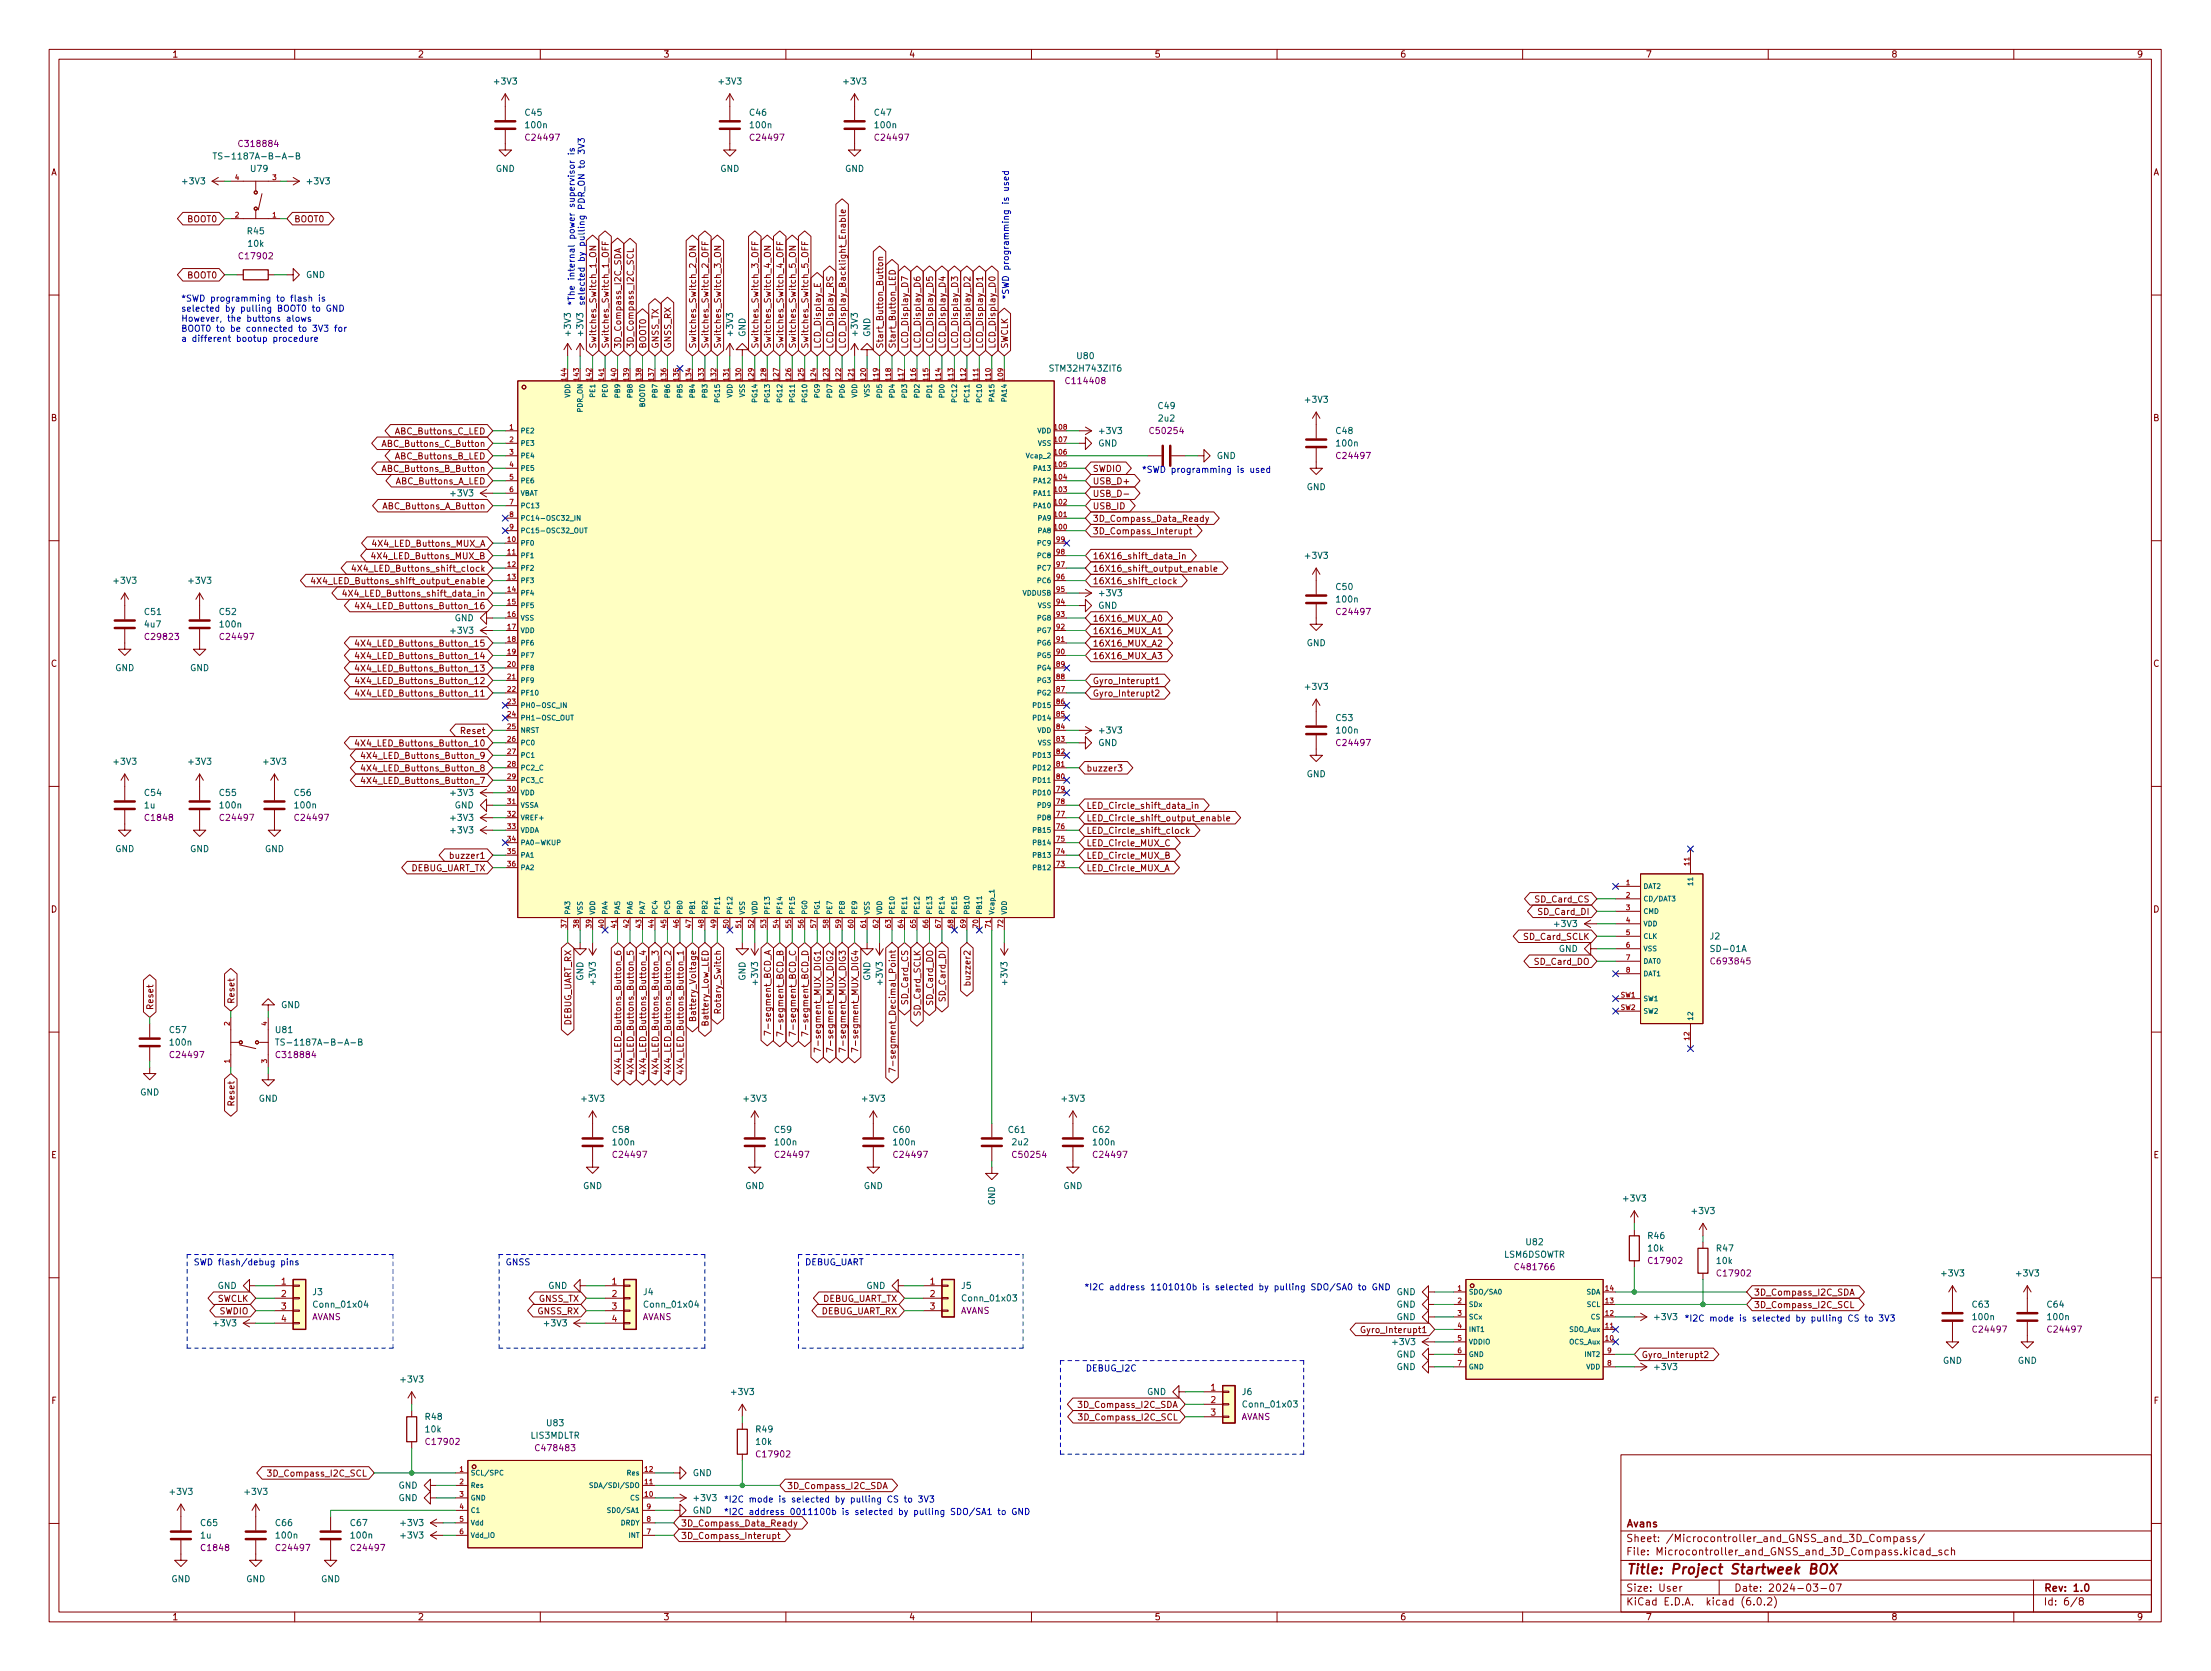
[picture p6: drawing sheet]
<svg xmlns="http://www.w3.org/2000/svg" width="450mm" height="340mm" viewBox="0 0 450 340" stroke-linecap="round" stroke-linejoin="round" font-family="sans-serif">
<defs><g id="words">
<text font-size="2.8" fill="#840000" x="331" y="320.4">Title: Project Startweek BOX</text>
<g font-size="2.1" fill="#840000">
<text x="331" y="310.8">Avans</text>
<text x="331" y="316.5">File: Microcontroller_and_GNSS_and_3D_Compass.kicad_sch</text>
<text x="331" y="313.8">Sheet: /Microcontroller_and_GNSS_and_3D_Compass/</text>
<text x="331" y="323.9">Size: User</text>
<text x="353" y="323.9">Date: 2024-03-07</text>
<text x="416" y="323.9">Rev: 1.0</text>
<text x="331" y="326.7">KiCad E.D.A. kicad (6.0.2)</text>
<text x="416" y="326.7">Id: 6/8</text>
</g>
<g font-size="1.8" fill="#840000">
<text x="35" y="11.7">1</text>
<text x="85" y="11.7">2</text>
<text x="135" y="11.7">3</text>
<text x="185" y="11.7">4</text>
<text x="235" y="11.7">5</text>
<text x="285" y="11.7">6</text>
<text x="335" y="11.7">7</text>
<text x="385" y="11.7">8</text>
<text x="435" y="11.7">9</text>
<text x="10.3" y="35.7">A</text>
<text x="438.4" y="35.7">A</text>
<text x="38.2" y="45.2">BOOT0</text>
<text x="59.8" y="45.2">BOOT0</text>
<text x="38.2" y="56.7">BOOT0</text>
<text x="121.4" y="71" transform="rotate(-90 121.4 71)">Switches_Switch_1_ON</text>
<text x="123.9" y="71" transform="rotate(-90 123.9 71)">Switches_Switch_1_OFF</text>
<text x="126.5" y="71" transform="rotate(-90 126.5 71)">3D_Compass_I2C_SDA</text>
<text x="129" y="71" transform="rotate(-90 129 71)">3D_Compass_I2C_SCL</text>
<text x="131.5" y="71" transform="rotate(-90 131.5 71)">BOOT0</text>
<text x="134.1" y="71" transform="rotate(-90 134.1 71)">GNSS_TX</text>
<text x="136.6" y="71" transform="rotate(-90 136.6 71)">GNSS_RX</text>
<text x="141.7" y="71" transform="rotate(-90 141.7 71)">Switches_Switch_2_ON</text>
<text x="144.2" y="71" transform="rotate(-90 144.2 71)">Switches_Switch_2_OFF</text>
<text x="146.8" y="71" transform="rotate(-90 146.8 71)">Switches_Switch_3_ON</text>
<text x="154.4" y="71" transform="rotate(-90 154.4 71)">Switches_Switch_3_OFF</text>
<text x="156.9" y="71" transform="rotate(-90 156.9 71)">Switches_Switch_4_ON</text>
<text x="159.5" y="71" transform="rotate(-90 159.5 71)">Switches_Switch_4_OFF</text>
<text x="162" y="71" transform="rotate(-90 162 71)">Switches_Switch_5_ON</text>
<text x="164.6" y="71" transform="rotate(-90 164.6 71)">Switches_Switch_5_OFF</text>
<text x="167.1" y="71" transform="rotate(-90 167.1 71)">LCD_Display_E</text>
<text x="169.6" y="71" transform="rotate(-90 169.6 71)">LCD_Display_RS</text>
<text x="172.2" y="71" transform="rotate(-90 172.2 71)">LCD_Display_Backlight_Enable</text>
<text x="179.8" y="71" transform="rotate(-90 179.8 71)">Start_Button_Button</text>
<text x="182.3" y="71" transform="rotate(-90 182.3 71)">Start_Button_LED</text>
<text x="184.9" y="71" transform="rotate(-90 184.9 71)">LCD_Display_D7</text>
<text x="187.4" y="71" transform="rotate(-90 187.4 71)">LCD_Display_D6</text>
<text x="190" y="71" transform="rotate(-90 190 71)">LCD_Display_D5</text>
<text x="192.5" y="71" transform="rotate(-90 192.5 71)">LCD_Display_D4</text>
<text x="195" y="71" transform="rotate(-90 195 71)">LCD_Display_D3</text>
<text x="197.6" y="71" transform="rotate(-90 197.6 71)">LCD_Display_D2</text>
<text x="200.1" y="71" transform="rotate(-90 200.1 71)">LCD_Display_D1</text>
<text x="202.7" y="71" transform="rotate(-90 202.7 71)">LCD_Display_D0</text>
<text x="205.2" y="71" transform="rotate(-90 205.2 71)">SWCLK</text>
<text x="10.3" y="85.7">B</text>
<text x="80.6" y="88.4">ABC_Buttons_C_LED</text>
<text x="438.4" y="85.7">B</text>
<text x="78.5" y="90.9">ABC_Buttons_C_Button</text>
<text x="80.6" y="93.5">ABC_Buttons_B_LED</text>
<text x="78.5" y="96">ABC_Buttons_B_Button</text>
<text x="80.6" y="98.6">ABC_Buttons_A_LED</text>
<text x="222.4" y="98.6">USB_D+</text>
<text x="222.4" y="96">SWDIO</text>
<text x="222.4" y="101.1">USB_D-</text>
<text x="78.5" y="103.6">ABC_Buttons_A_Button</text>
<text x="222.4" y="103.6">USB_ID</text>
<text x="222.4" y="106.2">3D_Compass_Data_Ready</text>
<text x="76.4" y="111.3">4X4_LED_Buttons_MUX_A</text>
<text x="76.4" y="113.8">4X4_LED_Buttons_MUX_B</text>
<text x="222.4" y="108.7">3D_Compass_Interupt</text>
<text x="222.4" y="113.8">16X16_shift_data_in</text>
<text x="65.8" y="118.9">4X4_LED_Buttons_shift_output_enable</text>
<text x="73.3" y="116.3">4X4_LED_Buttons_shift_clock</text>
<text x="222.4" y="116.3">16X16_shift_output_enable</text>
<text x="222.4" y="118.9">16X16_shift_clock</text>
<text x="71.7" y="121.4">4X4_LED_Buttons_shift_data_in</text>
<text x="73.9" y="124">4X4_LED_Buttons_Button_16</text>
<text x="73.9" y="131.6">4X4_LED_Buttons_Button_15</text>
<text x="222.4" y="129">16X16_MUX_A1</text>
<text x="222.4" y="126.5">16X16_MUX_A0</text>
<text x="222.4" y="131.6">16X16_MUX_A2</text>
<text x="10.3" y="135.7">C</text>
<text x="73.9" y="134.1">4X4_LED_Buttons_Button_14</text>
<text x="73.9" y="136.7">4X4_LED_Buttons_Button_13</text>
<text x="222.4" y="134.1">16X16_MUX_A3</text>
<text x="438.4" y="135.7">C</text>
<text x="73.9" y="141.7">4X4_LED_Buttons_Button_11</text>
<text x="73.9" y="139.2">4X4_LED_Buttons_Button_12</text>
<text x="222.4" y="141.7">Gyro_Interupt2</text>
<text x="222.4" y="139.2">Gyro_Interupt1</text>
<text x="94.1" y="149.4">Reset</text>
<text x="73.9" y="151.9">4X4_LED_Buttons_Button_10</text>
<text x="74.9" y="154.4">4X4_LED_Buttons_Button_9</text>
<text x="74.9" y="157">4X4_LED_Buttons_Button_8</text>
<text x="74.9" y="159.5">4X4_LED_Buttons_Button_7</text>
<text x="221.1" y="157">buzzer3</text>
<text x="221.1" y="164.6">LED_Circle_shift_data_in</text>
<text x="221.1" y="167.1">LED_Circle_shift_output_enable</text>
<text x="221.1" y="172.2">LED_Circle_MUX_C</text>
<text x="221.1" y="169.7">LED_Circle_shift_clock</text>
<text x="83.4" y="177.3">DEBUG_UART_TX</text>
<text x="92.3" y="174.8">buzzer1</text>
<text x="221.1" y="174.8">LED_Circle_MUX_B</text>
<text x="221.1" y="177.3">LED_Circle_MUX_A</text>
<text x="10.3" y="185.7">D</text>
<text x="312.8" y="183.7">SD_Card_CS</text>
<text x="438.4" y="185.7">D</text>
<text x="310.4" y="191.3">SD_Card_SCLK</text>
<text x="313.5" y="186.2">SD_Card_DI</text>
<text x="312.6" y="196.4">SD_Card_DO</text>
<text x="192.5" y="203.5" transform="rotate(-90 192.5 203.5)">SD_Card_DI</text>
<text x="197.6" y="199.8" transform="rotate(-90 197.6 199.8)">buzzer2</text>
<text x="31.2" y="205.6" transform="rotate(-90 31.2 205.6)">Reset</text>
<text x="47.7" y="204.4" transform="rotate(-90 47.7 204.4)">Reset</text>
<text x="116.3" y="209" transform="rotate(-90 116.3 209)">DEBUG_UART_RX</text>
<text x="141.7" y="206.7" transform="rotate(-90 141.7 206.7)">Battery_Voltage</text>
<text x="144.2" y="208.4" transform="rotate(-90 144.2 208.4)">Battery_Low_LED</text>
<text x="146.8" y="205.5" transform="rotate(-90 146.8 205.5)">Rotary_Switch</text>
<text x="156.9" y="209.2" transform="rotate(-90 156.9 209.2)">7-segment_BCD_A</text>
<text x="159.5" y="209.2" transform="rotate(-90 159.5 209.2)">7-segment_BCD_B</text>
<text x="162" y="209.2" transform="rotate(-90 162 209.2)">7-segment_BCD_C</text>
<text x="164.6" y="209.2" transform="rotate(-90 164.6 209.2)">7-segment_BCD_D</text>
<text x="184.9" y="204.2" transform="rotate(-90 184.9 204.2)">SD_Card_CS</text>
<text x="187.4" y="206.5" transform="rotate(-90 187.4 206.5)">SD_Card_SCLK</text>
<text x="190" y="204.4" transform="rotate(-90 190 204.4)">SD_Card_DO</text>
<text x="167.1" y="212.1" transform="rotate(-90 167.1 212.1)">7-segment_MUX_DIG1</text>
<text x="169.6" y="212.1" transform="rotate(-90 169.6 212.1)">7-segment_MUX_DIG2</text>
<text x="172.2" y="212.1" transform="rotate(-90 172.2 212.1)">7-segment_MUX_DIG3</text>
<text x="174.7" y="212.1" transform="rotate(-90 174.7 212.1)">7-segment_MUX_DIG4</text>
<text x="182.3" y="215.3" transform="rotate(-90 182.3 215.3)">7-segment_Decimal_Point</text>
<text x="126.5" y="217.2" transform="rotate(-90 126.5 217.2)">4X4_LED_Buttons_Button_6</text>
<text x="129" y="217.2" transform="rotate(-90 129 217.2)">4X4_LED_Buttons_Button_5</text>
<text x="131.5" y="217.2" transform="rotate(-90 131.5 217.2)">4X4_LED_Buttons_Button_4</text>
<text x="134.1" y="217.2" transform="rotate(-90 134.1 217.2)">4X4_LED_Buttons_Button_3</text>
<text x="136.6" y="217.2" transform="rotate(-90 136.6 217.2)">4X4_LED_Buttons_Button_2</text>
<text x="139.2" y="217.2" transform="rotate(-90 139.2 217.2)">4X4_LED_Buttons_Button_1</text>
<text x="47.7" y="224.7" transform="rotate(-90 47.7 224.7)">Reset</text>
<text x="10.4" y="235.7">E</text>
<text x="438.4" y="235.7">E</text>
<text x="357" y="263.7">3D_Compass_I2C_SDA</text>
<text x="44.2" y="264.9">SWCLK</text>
<text x="44.6" y="267.5">SWDIO</text>
<text x="109.5" y="267.5">GNSS_RX</text>
<text x="109.7" y="264.9">GNSS_TX</text>
<text x="167" y="267.5">DEBUG_UART_RX</text>
<text x="167.2" y="264.9">DEBUG_UART_TX</text>
<text x="357" y="266.2">3D_Compass_I2C_SCL</text>
<text x="278" y="271.3">Gyro_Interupt1</text>
<text x="334.2" y="276.4">Gyro_Interupt2</text>
<text x="10.4" y="285.7">F</text>
<text x="220.2" y="286.5">3D_Compass_I2C_SDA</text>
<text x="438.5" y="285.7">F</text>
<text x="220.4" y="289.1">3D_Compass_I2C_SCL</text>
<text x="55.3" y="300.5">3D_Compass_I2C_SCL</text>
<text x="160.2" y="303">3D_Compass_I2C_SDA</text>
<text x="138.6" y="310.7">3D_Compass_Data_Ready</text>
<text x="138.6" y="313.2">3D_Compass_Interupt</text>
<text x="35" y="329.7">1</text>
<text x="85" y="329.7">2</text>
<text x="135" y="329.7">3</text>
<text x="185" y="329.7">4</text>
<text x="235" y="329.7">5</text>
<text x="285" y="329.7">6</text>
<text x="335" y="329.7">7</text>
<text x="385" y="329.7">8</text>
<text x="435" y="329.7">9</text>
</g>
<g font-size="1.8" fill="#006464">
<text x="100.8" y="17.2">+3V3</text>
<text x="146.5" y="17.2">+3V3</text>
<text x="171.9" y="17.2">+3V3</text>
<text x="107" y="23.5">C45</text>
<text x="152.7" y="23.5">C46</text>
<text x="178.1" y="23.5">C47</text>
<text x="107.1" y="26.1">100n</text>
<text x="152.9" y="26.1">100n</text>
<text x="178.3" y="26.1">100n</text>
<text x="45.4" y="32.4">TS-1187A-B-A-B</text>
<text x="51.1" y="35">U79</text>
<text x="100.9" y="35">GND</text>
<text x="146.6" y="35">GND</text>
<text x="172" y="35">GND</text>
<text x="37.3" y="37.5">+3V3</text>
<text x="62.7" y="37.5">+3V3</text>
<text x="50.4" y="47.7">R45</text>
<text x="50.6" y="50.2">10k</text>
<text x="62.3" y="56.6">GND</text>
<text x="116.2" y="68.2" transform="rotate(-90 116.2 68.2)">+3V3</text>
<text x="118.7" y="68.2" transform="rotate(-90 118.7 68.2)">+3V3</text>
<text x="149.2" y="68.2" transform="rotate(-90 149.2 68.2)">+3V3</text>
<text x="151.8" y="68.6" transform="rotate(-90 151.8 68.6)">GND</text>
<text x="174.6" y="68.2" transform="rotate(-90 174.6 68.2)">+3V3</text>
<text x="177.2" y="68.6" transform="rotate(-90 177.2 68.6)">GND</text>
<text x="214.2" y="75.6">STM32H743ZIT6</text>
<text x="219.4" y="73.1">U80</text>
<text x="235.9" y="83.2">C49</text>
<text x="265.9" y="82">+3V3</text>
<text x="224" y="88.3">+3V3</text>
<text x="236" y="85.8">2u2</text>
<text x="272.1" y="88.3">C48</text>
<text x="223.6" y="90.9">GND</text>
<text x="247.7" y="93.4">GND</text>
<text x="272.2" y="90.9">100n</text>
<text x="91.9" y="101">+3V3</text>
<text x="266" y="99.7">GND</text>
<text x="265.9" y="113.7">+3V3</text>
<text x="23.3" y="118.8">+3V3</text>
<text x="38.6" y="118.8">+3V3</text>
<text x="29.5" y="125.1">C51</text>
<text x="44.8" y="125.1">C52</text>
<text x="223.6" y="123.9">GND</text>
<text x="224" y="121.3">+3V3</text>
<text x="272.1" y="120.1">C50</text>
<text x="272.2" y="122.6">100n</text>
<text x="29.5" y="127.7">4u7</text>
<text x="44.9" y="127.7">100n</text>
<text x="91.9" y="129">+3V3</text>
<text x="92.5" y="126.4">GND</text>
<text x="266" y="131.5">GND</text>
<text x="23.4" y="136.6">GND</text>
<text x="38.7" y="136.6">GND</text>
<text x="265.9" y="140.4">+3V3</text>
<text x="224" y="149.3">+3V3</text>
<text x="272.1" y="146.7">C53</text>
<text x="272.2" y="149.3">100n</text>
<text x="23.3" y="155.6">+3V3</text>
<text x="38.6" y="155.6">+3V3</text>
<text x="53.8" y="155.6">+3V3</text>
<text x="223.6" y="151.8">GND</text>
<text x="29.5" y="162">C54</text>
<text x="44.8" y="162">C55</text>
<text x="60" y="162">C56</text>
<text x="91.9" y="162">+3V3</text>
<text x="266" y="158.2">GND</text>
<text x="29.4" y="164.5">1u</text>
<text x="44.9" y="164.5">100n</text>
<text x="60.1" y="164.5">100n</text>
<text x="91.9" y="167.1">+3V3</text>
<text x="92.5" y="164.5">GND</text>
<text x="23.4" y="173.4">GND</text>
<text x="38.7" y="173.4">GND</text>
<text x="53.9" y="173.4">GND</text>
<text x="91.9" y="169.6">+3V3</text>
<text x="316.6" y="188.6">+3V3</text>
<text x="348.2" y="191.2">J2</text>
<text x="317.3" y="193.7">GND</text>
<text x="348.7" y="193.7">SD-01A</text>
<text x="118.7" y="199.6" transform="rotate(-90 118.7 199.6)">GND</text>
<text x="121.3" y="200.3" transform="rotate(-90 121.3 200.3)">+3V3</text>
<text x="151.8" y="199.6" transform="rotate(-90 151.8 199.6)">GND</text>
<text x="154.3" y="200.3" transform="rotate(-90 154.3 200.3)">+3V3</text>
<text x="177.2" y="199.6" transform="rotate(-90 177.2 199.6)">GND</text>
<text x="179.7" y="200.3" transform="rotate(-90 179.7 200.3)">+3V3</text>
<text x="205.1" y="200.3" transform="rotate(-90 205.1 200.3)">+3V3</text>
<text x="57.2" y="205.2">GND</text>
<text x="34.6" y="210.2">C57</text>
<text x="34.7" y="212.8">100n</text>
<text x="56.2" y="210.2">U81</text>
<text x="58.1" y="212.8">TS-1187A-B-A-B</text>
<text x="28.5" y="222.9">GND</text>
<text x="52.6" y="224.2">GND</text>
<text x="118.6" y="224.2">+3V3</text>
<text x="151.6" y="224.2">+3V3</text>
<text x="175.7" y="224.2">+3V3</text>
<text x="216.4" y="224.2">+3V3</text>
<text x="124.8" y="230.6">C58</text>
<text x="124.9" y="233.1">100n</text>
<text x="157.8" y="230.6">C59</text>
<text x="157.9" y="233.1">100n</text>
<text x="181.9" y="230.6">C60</text>
<text x="182.1" y="233.1">100n</text>
<text x="205.4" y="230.6">C61</text>
<text x="206.2" y="233.1">2u2</text>
<text x="222.6" y="230.6">C62</text>
<text x="222.7" y="233.1">100n</text>
<text x="118.7" y="242">GND</text>
<text x="151.7" y="242">GND</text>
<text x="175.8" y="242">GND</text>
<text x="202.6" y="245.3" transform="rotate(-90 202.6 245.3)">GND</text>
<text x="216.5" y="242">GND</text>
<text x="330.6" y="244.5">+3V3</text>
<text x="344.6" y="247.1">+3V3</text>
<text x="306.1" y="256">LSM6DSOWTR</text>
<text x="310.8" y="253.4">U82</text>
<text x="335.6" y="252.1">R46</text>
<text x="335.6" y="254.7">10k</text>
<text x="349.6" y="254.7">R47</text>
<text x="349.6" y="257.2">10k</text>
<text x="44.3" y="262.3">GND</text>
<text x="63.7" y="263.6">J3</text>
<text x="111.6" y="262.3">GND</text>
<text x="131" y="263.6">J4</text>
<text x="176.4" y="262.3">GND</text>
<text x="195.8" y="262.3">J5</text>
<text x="284.3" y="263.6">GND</text>
<text x="395.4" y="259.8">+3V3</text>
<text x="410.7" y="259.8">+3V3</text>
<text x="43.6" y="269.9">+3V3</text>
<text x="64.1" y="266.1">Conn_01x04</text>
<text x="110.9" y="269.9">+3V3</text>
<text x="131.5" y="266.1">Conn_01x04</text>
<text x="196.2" y="264.8">Conn_01x03</text>
<text x="284.3" y="266.1">GND</text>
<text x="284.3" y="268.7">GND</text>
<text x="337" y="268.7">+3V3</text>
<text x="401.6" y="266.1">C63</text>
<text x="401.8" y="268.7">100n</text>
<text x="416.9" y="266.1">C64</text>
<text x="417" y="268.7">100n</text>
<text x="283.7" y="273.7">+3V3</text>
<text x="81.7" y="281.4">+3V3</text>
<text x="284.3" y="278.8">GND</text>
<text x="284.3" y="276.3">GND</text>
<text x="337" y="278.8">+3V3</text>
<text x="395.5" y="277.5">GND</text>
<text x="410.8" y="277.5">GND</text>
<text x="149" y="283.9">+3V3</text>
<text x="233.5" y="283.9">GND</text>
<text x="252.9" y="283.9">J6</text>
<text x="253.4" y="286.4">Conn_01x03</text>
<text x="86.7" y="289">R48</text>
<text x="86.7" y="291.5">10k</text>
<text x="108.1" y="292.8">LIS3MDLTR</text>
<text x="111.4" y="290.2">U83</text>
<text x="154" y="291.5">R49</text>
<text x="154" y="294.1">10k</text>
<text x="34.7" y="304.2">+3V3</text>
<text x="50" y="304.2">+3V3</text>
<text x="81.1" y="305.5">GND</text>
<text x="81.1" y="302.9">GND</text>
<text x="141" y="300.4">GND</text>
<text x="141.4" y="305.5">+3V3</text>
<text x="40.9" y="310.6">C65</text>
<text x="56.2" y="310.6">C66</text>
<text x="71.4" y="310.6">C67</text>
<text x="81.7" y="310.6">+3V3</text>
<text x="141" y="308">GND</text>
<text x="40.9" y="313.1">1u</text>
<text x="56.3" y="313.1">100n</text>
<text x="71.6" y="313.1">100n</text>
<text x="81.7" y="313.1">+3V3</text>
<text x="34.9" y="322">GND</text>
<text x="50.1" y="322">GND</text>
<text x="65.3" y="322">GND</text>
</g>
<g font-size="1.8" fill="#840084">
<text x="49" y="29.9">C318884</text>
<text x="107.3" y="28.6">C24497</text>
<text x="153" y="28.6">C24497</text>
<text x="178.4" y="28.6">C24497</text>
<text x="49" y="52.8">C17902</text>
<text x="217.4" y="78.2">C114408</text>
<text x="234.4" y="88.3">C50254</text>
<text x="272.4" y="93.4">C24497</text>
<text x="272.4" y="125.1">C24497</text>
<text x="29.9" y="130.2">C29823</text>
<text x="45.1" y="130.2">C24497</text>
<text x="272.4" y="151.8">C24497</text>
<text x="29.7" y="167.1">C1848</text>
<text x="45.1" y="167.1">C24497</text>
<text x="60.3" y="167.1">C24497</text>
<text x="348.7" y="196.3">C693845</text>
<text x="34.9" y="215.3">C24497</text>
<text x="56.6" y="215.3">C318884</text>
<text x="125.1" y="235.6">C24497</text>
<text x="158.1" y="235.6">C24497</text>
<text x="182.3" y="235.6">C24497</text>
<text x="206.5" y="235.6">C50254</text>
<text x="222.9" y="235.6">C24497</text>
<text x="335.9" y="257.2">C17902</text>
<text x="308.8" y="258.5">C481766</text>
<text x="349.9" y="259.8">C17902</text>
<text x="63.4" y="268.7">AVANS</text>
<text x="130.7" y="268.7">AVANS</text>
<text x="195.5" y="267.4">AVANS</text>
<text x="402" y="271.2">C24497</text>
<text x="417.2" y="271.2">C24497</text>
<text x="252.6" y="289">AVANS</text>
<text x="87" y="294.1">C17902</text>
<text x="109.4" y="295.3">C478483</text>
<text x="154.3" y="296.6">C17902</text>
<text x="41.2" y="315.6">C1848</text>
<text x="56.5" y="315.6">C24497</text>
<text x="71.8" y="315.6">C24497</text>
</g>
<g font-size="1.8" fill="#0000c2">
<text x="36.8" y="61.4">*SWD programming to flash is</text>
<text x="36.8" y="63.4">selected by pulling BOOT0 to GND</text>
<text x="36.8" y="65.5">However, the buttons alows</text>
<text x="117" y="62.3" transform="rotate(-90 117 62.3)">*The internal power supervisor is</text>
<text x="119" y="62.3" transform="rotate(-90 119 62.3)">selected by pulling PDR_ON to 3V3</text>
<text x="205.4" y="61" transform="rotate(-90 205.4 61)">*SWD programming is used</text>
<text x="36.8" y="67.5">BOOT0 to be connected to 3V3 for</text>
<text x="36.8" y="69.5">a different bootup procedure</text>
<text x="232.4" y="96.2">*SWD programming is used</text>
<text x="39.4" y="257.5">SWD flash/debug pins</text>
<text x="102.9" y="257.5">GNSS</text>
<text x="163.8" y="257.5">DEBUG_UART</text>
<text x="230.8" y="262.6">*I2C address 1101010b is selected by pulling SDO/SA0 to GND</text>
<text x="342.9" y="268.9">*I2C mode is selected by pulling CS to 3V3</text>
<text x="221" y="279.1">DEBUG_I2C</text>
<text x="147.3" y="305.8">*I2C mode is selected by pulling CS to 3V3</text>
<text x="147.3" y="308.3">*I2C address 0011100b is selected by pulling SDO/SA1 to GND</text>
</g>
<g font-size="1.8" fill="#a90000">
<text x="57.3" y="261.4">1</text>
<text x="57.3" y="264">2</text>
<text x="124.6" y="261.4">1</text>
<text x="124.6" y="264">2</text>
<text x="189.4" y="261.4">1</text>
<text x="189.4" y="264">2</text>
<text x="57.3" y="266.5">3</text>
<text x="57.3" y="269">4</text>
<text x="124.6" y="266.5">3</text>
<text x="124.6" y="269">4</text>
<text x="189.4" y="266.5">3</text>
<text x="246.5" y="283">1</text>
<text x="246.5" y="285.5">2</text>
<text x="246.5" y="288.1">3</text>
</g>
<g font-size="1.4" fill="#a90000">
<text x="47.9" y="36.6">4</text>
<text x="55.5" y="36.6">3</text>
<text x="47.9" y="44.2">2</text>
<text x="55.5" y="44.2">1</text>
<text x="115.3" y="77.4" transform="rotate(-90 115.3 77.4)">144</text>
<text x="117.9" y="77.4" transform="rotate(-90 117.9 77.4)">143</text>
<text x="120.4" y="77.4" transform="rotate(-90 120.4 77.4)">142</text>
<text x="122.9" y="77.4" transform="rotate(-90 122.9 77.4)">141</text>
<text x="125.5" y="77.4" transform="rotate(-90 125.5 77.4)">140</text>
<text x="128" y="77.4" transform="rotate(-90 128 77.4)">139</text>
<text x="130.6" y="77.4" transform="rotate(-90 130.6 77.4)">138</text>
<text x="133.1" y="77.4" transform="rotate(-90 133.1 77.4)">137</text>
<text x="135.6" y="77.4" transform="rotate(-90 135.6 77.4)">136</text>
<text x="138.2" y="77.4" transform="rotate(-90 138.2 77.4)">135</text>
<text x="140.7" y="77.4" transform="rotate(-90 140.7 77.4)">134</text>
<text x="143.3" y="77.4" transform="rotate(-90 143.3 77.4)">133</text>
<text x="145.8" y="77.4" transform="rotate(-90 145.8 77.4)">132</text>
<text x="148.3" y="77.4" transform="rotate(-90 148.3 77.4)">131</text>
<text x="150.9" y="77.4" transform="rotate(-90 150.9 77.4)">130</text>
<text x="153.4" y="77.4" transform="rotate(-90 153.4 77.4)">129</text>
<text x="156" y="77.4" transform="rotate(-90 156 77.4)">128</text>
<text x="158.5" y="77.4" transform="rotate(-90 158.5 77.4)">127</text>
<text x="161" y="77.4" transform="rotate(-90 161 77.4)">126</text>
<text x="163.6" y="77.4" transform="rotate(-90 163.6 77.4)">125</text>
<text x="166.1" y="77.4" transform="rotate(-90 166.1 77.4)">124</text>
<text x="168.7" y="77.4" transform="rotate(-90 168.7 77.4)">123</text>
<text x="171.2" y="77.4" transform="rotate(-90 171.2 77.4)">122</text>
<text x="173.7" y="77.4" transform="rotate(-90 173.7 77.4)">121</text>
<text x="176.3" y="77.4" transform="rotate(-90 176.3 77.4)">120</text>
<text x="178.8" y="77.4" transform="rotate(-90 178.8 77.4)">119</text>
<text x="181.4" y="77.4" transform="rotate(-90 181.4 77.4)">118</text>
<text x="183.9" y="77.4" transform="rotate(-90 183.9 77.4)">117</text>
<text x="186.4" y="77.4" transform="rotate(-90 186.4 77.4)">116</text>
<text x="189" y="77.4" transform="rotate(-90 189 77.4)">115</text>
<text x="191.5" y="77.4" transform="rotate(-90 191.5 77.4)">114</text>
<text x="194.1" y="77.4" transform="rotate(-90 194.1 77.4)">113</text>
<text x="196.6" y="77.4" transform="rotate(-90 196.6 77.4)">112</text>
<text x="199.1" y="77.4" transform="rotate(-90 199.1 77.4)">111</text>
<text x="201.7" y="77.4" transform="rotate(-90 201.7 77.4)">110</text>
<text x="204.2" y="77.4" transform="rotate(-90 204.2 77.4)">109</text>
<text x="103.8" y="87.4">1</text>
<text x="103.8" y="90">2</text>
<text x="214.7" y="90">107</text>
<text x="214.7" y="87.4">108</text>
<text x="103.8" y="92.5">3</text>
<text x="103.8" y="95">4</text>
<text x="214.7" y="95">105</text>
<text x="214.7" y="92.5">106</text>
<text x="103.8" y="97.6">5</text>
<text x="103.8" y="100.1">6</text>
<text x="214.7" y="100.1">103</text>
<text x="214.7" y="97.6">104</text>
<text x="103.8" y="102.7">7</text>
<text x="103.8" y="105.2">8</text>
<text x="103.8" y="107.7">9</text>
<text x="214.7" y="107.7">100</text>
<text x="214.7" y="105.2">101</text>
<text x="214.7" y="102.7">102</text>
<text x="103.4" y="110.3">10</text>
<text x="103.4" y="112.8">11</text>
<text x="215.1" y="112.8">98</text>
<text x="215.1" y="110.3">99</text>
<text x="103.4" y="115.4">12</text>
<text x="103.4" y="117.9">13</text>
<text x="215.1" y="117.9">96</text>
<text x="215.1" y="115.4">97</text>
<text x="103.4" y="120.4">14</text>
<text x="103.4" y="123">15</text>
<text x="103.4" y="125.5">16</text>
<text x="215.1" y="125.5">93</text>
<text x="215.1" y="123">94</text>
<text x="215.1" y="120.4">95</text>
<text x="103.4" y="128.1">17</text>
<text x="103.4" y="130.6">18</text>
<text x="215.1" y="130.6">91</text>
<text x="215.1" y="128.1">92</text>
<text x="103.4" y="133.1">19</text>
<text x="103.4" y="135.7">20</text>
<text x="215.1" y="135.7">89</text>
<text x="215.1" y="133.1">90</text>
<text x="103.4" y="138.2">21</text>
<text x="103.4" y="140.8">22</text>
<text x="103.4" y="143.3">23</text>
<text x="215.1" y="143.3">86</text>
<text x="215.1" y="140.8">87</text>
<text x="215.1" y="138.2">88</text>
<text x="103.4" y="145.8">24</text>
<text x="103.4" y="148.4">25</text>
<text x="215.1" y="148.4">84</text>
<text x="215.1" y="145.8">85</text>
<text x="103.4" y="150.9">26</text>
<text x="103.4" y="153.5">27</text>
<text x="215.1" y="153.5">82</text>
<text x="215.1" y="150.9">83</text>
<text x="103.4" y="156">28</text>
<text x="103.4" y="158.5">29</text>
<text x="103.4" y="161.1">30</text>
<text x="215.1" y="161.1">79</text>
<text x="215.1" y="158.5">80</text>
<text x="215.1" y="156">81</text>
<text x="103.4" y="163.6">31</text>
<text x="103.4" y="166.2">32</text>
<text x="215.1" y="166.2">77</text>
<text x="215.1" y="163.6">78</text>
<text x="103.4" y="168.7">33</text>
<text x="103.4" y="171.2">34</text>
<text x="103.4" y="173.8">35</text>
<text x="215.1" y="173.8">74</text>
<text x="215.1" y="171.2">75</text>
<text x="215.1" y="168.7">76</text>
<text x="103.4" y="176.3">36</text>
<text x="215.1" y="176.3">73</text>
<text x="343.9" y="176.1" transform="rotate(-90 343.9 176.1)">11</text>
<text x="331.1" y="180.1">1</text>
<text x="331.1" y="182.7">2</text>
<text x="331.1" y="185.2">3</text>
<text x="115.3" y="188.8" transform="rotate(-90 115.3 188.8)">37</text>
<text x="117.9" y="188.8" transform="rotate(-90 117.9 188.8)">38</text>
<text x="120.4" y="188.8" transform="rotate(-90 120.4 188.8)">39</text>
<text x="122.9" y="188.8" transform="rotate(-90 122.9 188.8)">40</text>
<text x="125.5" y="188.8" transform="rotate(-90 125.5 188.8)">41</text>
<text x="128" y="188.8" transform="rotate(-90 128 188.8)">42</text>
<text x="130.6" y="188.8" transform="rotate(-90 130.6 188.8)">43</text>
<text x="133.1" y="188.8" transform="rotate(-90 133.1 188.8)">44</text>
<text x="135.6" y="188.8" transform="rotate(-90 135.6 188.8)">45</text>
<text x="138.2" y="188.8" transform="rotate(-90 138.2 188.8)">46</text>
<text x="140.7" y="188.8" transform="rotate(-90 140.7 188.8)">47</text>
<text x="143.3" y="188.8" transform="rotate(-90 143.3 188.8)">48</text>
<text x="145.8" y="188.8" transform="rotate(-90 145.8 188.8)">49</text>
<text x="148.3" y="188.8" transform="rotate(-90 148.3 188.8)">50</text>
<text x="150.9" y="188.8" transform="rotate(-90 150.9 188.8)">51</text>
<text x="153.4" y="188.8" transform="rotate(-90 153.4 188.8)">52</text>
<text x="156" y="188.8" transform="rotate(-90 156 188.8)">53</text>
<text x="158.5" y="188.8" transform="rotate(-90 158.5 188.8)">54</text>
<text x="161" y="188.8" transform="rotate(-90 161 188.8)">55</text>
<text x="163.6" y="188.8" transform="rotate(-90 163.6 188.8)">56</text>
<text x="166.1" y="188.8" transform="rotate(-90 166.1 188.8)">57</text>
<text x="168.7" y="188.8" transform="rotate(-90 168.7 188.8)">58</text>
<text x="171.2" y="188.8" transform="rotate(-90 171.2 188.8)">59</text>
<text x="173.7" y="188.8" transform="rotate(-90 173.7 188.8)">60</text>
<text x="176.3" y="188.8" transform="rotate(-90 176.3 188.8)">61</text>
<text x="178.8" y="188.8" transform="rotate(-90 178.8 188.8)">62</text>
<text x="181.4" y="188.8" transform="rotate(-90 181.4 188.8)">63</text>
<text x="183.9" y="188.8" transform="rotate(-90 183.9 188.8)">64</text>
<text x="186.4" y="188.8" transform="rotate(-90 186.4 188.8)">65</text>
<text x="189" y="188.8" transform="rotate(-90 189 188.8)">66</text>
<text x="191.5" y="188.8" transform="rotate(-90 191.5 188.8)">67</text>
<text x="194.1" y="188.8" transform="rotate(-90 194.1 188.8)">68</text>
<text x="196.6" y="188.8" transform="rotate(-90 196.6 188.8)">69</text>
<text x="199.1" y="188.8" transform="rotate(-90 199.1 188.8)">70</text>
<text x="201.7" y="188.8" transform="rotate(-90 201.7 188.8)">71</text>
<text x="204.2" y="188.8" transform="rotate(-90 204.2 188.8)">72</text>
<text x="331.1" y="187.8">4</text>
<text x="331.1" y="190.3">5</text>
<text x="331.1" y="192.8">6</text>
<text x="331.1" y="195.4">7</text>
<text x="331.1" y="197.9">8</text>
<text x="330" y="203">SW1</text>
<text x="46.7" y="208.7" transform="rotate(-90 46.7 208.7)">2</text>
<text x="54.4" y="208.7" transform="rotate(-90 54.4 208.7)">4</text>
<text x="330" y="205.5">SW2</text>
<text x="343.9" y="211.6" transform="rotate(-90 343.9 211.6)">12</text>
<text x="46.7" y="216.3" transform="rotate(-90 46.7 216.3)">1</text>
<text x="54.4" y="216.3" transform="rotate(-90 54.4 216.3)">3</text>
<text x="296.8" y="262.7">1</text>
<text x="326.9" y="262.7">14</text>
<text x="296.8" y="265.2">2</text>
<text x="296.8" y="267.8">3</text>
<text x="326.9" y="267.8">12</text>
<text x="326.9" y="265.2">13</text>
<text x="296.8" y="270.3">4</text>
<text x="296.8" y="272.8">5</text>
<text x="296.8" y="275.4">6</text>
<text x="326.9" y="272.8">10</text>
<text x="326.9" y="270.3">11</text>
<text x="327.3" y="275.4">9</text>
<text x="296.8" y="277.9">7</text>
<text x="327.3" y="277.9">8</text>
<text x="93.6" y="299.5">1</text>
<text x="131.3" y="299.5">12</text>
<text x="93.6" y="302.1">2</text>
<text x="93.6" y="304.6">3</text>
<text x="131.3" y="304.6">10</text>
<text x="131.3" y="302.1">11</text>
<text x="93.6" y="307.1">4</text>
<text x="93.6" y="309.7">5</text>
<text x="131.7" y="309.7">8</text>
<text x="131.7" y="307.1">9</text>
<text x="93.6" y="312.2">6</text>
<text x="131.7" y="312.2">7</text>
</g>
<g font-size="1.4" fill="#006464">
<text x="116.1" y="81" transform="rotate(-90 116.1 81)">VDD</text>
<text x="118.6" y="83.8" transform="rotate(-90 118.6 83.8)">PDR_ON</text>
<text x="121.2" y="80.7" transform="rotate(-90 121.2 80.7)">PE1</text>
<text x="123.7" y="80.7" transform="rotate(-90 123.7 80.7)">PE0</text>
<text x="126.2" y="80.7" transform="rotate(-90 126.2 80.7)">PB9</text>
<text x="128.8" y="80.7" transform="rotate(-90 128.8 80.7)">PB8</text>
<text x="131.3" y="82.8" transform="rotate(-90 131.3 82.8)">BOOT0</text>
<text x="133.9" y="80.7" transform="rotate(-90 133.9 80.7)">PB7</text>
<text x="136.4" y="80.7" transform="rotate(-90 136.4 80.7)">PB6</text>
<text x="138.9" y="80.7" transform="rotate(-90 138.9 80.7)">PB5</text>
<text x="141.5" y="80.7" transform="rotate(-90 141.5 80.7)">PB4</text>
<text x="144" y="80.7" transform="rotate(-90 144 80.7)">PB3</text>
<text x="146.6" y="81.6" transform="rotate(-90 146.6 81.6)">PG15</text>
<text x="149.1" y="81" transform="rotate(-90 149.1 81)">VDD</text>
<text x="151.6" y="80.8" transform="rotate(-90 151.6 80.8)">VSS</text>
<text x="154.2" y="81.6" transform="rotate(-90 154.2 81.6)">PG14</text>
<text x="156.7" y="81.6" transform="rotate(-90 156.7 81.6)">PG13</text>
<text x="159.3" y="81.6" transform="rotate(-90 159.3 81.6)">PG12</text>
<text x="161.8" y="81.6" transform="rotate(-90 161.8 81.6)">PG11</text>
<text x="164.3" y="81.6" transform="rotate(-90 164.3 81.6)">PG10</text>
<text x="166.9" y="80.8" transform="rotate(-90 166.9 80.8)">PG9</text>
<text x="169.4" y="80.7" transform="rotate(-90 169.4 80.7)">PD7</text>
<text x="172" y="80.7" transform="rotate(-90 172 80.7)">PD6</text>
<text x="174.5" y="81" transform="rotate(-90 174.5 81)">VDD</text>
<text x="177" y="80.8" transform="rotate(-90 177 80.8)">VSS</text>
<text x="179.6" y="80.7" transform="rotate(-90 179.6 80.7)">PD5</text>
<text x="182.1" y="80.7" transform="rotate(-90 182.1 80.7)">PD4</text>
<text x="184.7" y="80.7" transform="rotate(-90 184.7 80.7)">PD3</text>
<text x="187.2" y="80.7" transform="rotate(-90 187.2 80.7)">PD2</text>
<text x="189.7" y="80.7" transform="rotate(-90 189.7 80.7)">PD1</text>
<text x="192.3" y="80.7" transform="rotate(-90 192.3 80.7)">PD0</text>
<text x="194.8" y="81.5" transform="rotate(-90 194.8 81.5)">PC12</text>
<text x="197.4" y="81.5" transform="rotate(-90 197.4 81.5)">PC11</text>
<text x="199.9" y="81.5" transform="rotate(-90 199.9 81.5)">PC10</text>
<text x="202.4" y="81.5" transform="rotate(-90 202.4 81.5)">PA15</text>
<text x="205" y="81.5" transform="rotate(-90 205 81.5)">PA14</text>
<text x="105.9" y="88.2">PE2</text>
<text x="211.2" y="88.2">VDD</text>
<text x="105.9" y="90.7">PE3</text>
<text x="105.9" y="93.3">PE4</text>
<text x="105.9" y="95.8">PE5</text>
<text x="209.2" y="93.3">Vcap_2</text>
<text x="210.6" y="95.8">PA13</text>
<text x="211.3" y="90.7">VSS</text>
<text x="105.9" y="98.3">PE6</text>
<text x="105.9" y="100.9">VBAT</text>
<text x="210.6" y="100.9">PA11</text>
<text x="210.6" y="98.3">PA12</text>
<text x="105.9" y="103.4">PC13</text>
<text x="105.9" y="106">PC14-OSC32_IN</text>
<text x="210.6" y="103.4">PA10</text>
<text x="211.4" y="106">PA9</text>
<text x="105.9" y="111">PF0</text>
<text x="105.9" y="113.6">PF1</text>
<text x="105.9" y="108.5">PC15-OSC32_OUT</text>
<text x="211.4" y="108.5">PA8</text>
<text x="211.4" y="113.6">PC8</text>
<text x="211.4" y="111">PC9</text>
<text x="105.9" y="116.1">PF2</text>
<text x="105.9" y="118.7">PF3</text>
<text x="211.4" y="118.7">PC6</text>
<text x="211.4" y="116.1">PC7</text>
<text x="105.9" y="121.2">PF4</text>
<text x="105.9" y="123.7">PF5</text>
<text x="208.2" y="121.2">VDDUSB</text>
<text x="211.3" y="123.7">VSS</text>
<text x="105.9" y="126.3">VSS</text>
<text x="105.9" y="128.8">VDD</text>
<text x="105.9" y="131.4">PF6</text>
<text x="211.3" y="131.4">PG6</text>
<text x="211.3" y="128.8">PG7</text>
<text x="211.3" y="126.3">PG8</text>
<text x="105.9" y="133.9">PF7</text>
<text x="105.9" y="136.4">PF8</text>
<text x="211.3" y="136.4">PG4</text>
<text x="211.3" y="133.9">PG5</text>
<text x="105.9" y="139">PF9</text>
<text x="105.9" y="141.5">PF10</text>
<text x="211.3" y="141.5">PG2</text>
<text x="211.3" y="139">PG3</text>
<text x="105.9" y="144.1">PH0-OSC_IN</text>
<text x="105.9" y="146.6">PH1-OSC_OUT</text>
<text x="105.9" y="149.1">NRST</text>
<text x="210.6" y="146.6">PD14</text>
<text x="210.6" y="144.1">PD15</text>
<text x="211.2" y="149.1">VDD</text>
<text x="105.9" y="151.7">PC0</text>
<text x="105.9" y="154.2">PC1</text>
<text x="210.6" y="154.2">PD13</text>
<text x="211.3" y="151.7">VSS</text>
<text x="105.9" y="156.8">PC2_C</text>
<text x="105.9" y="159.3">PC3_C</text>
<text x="105.9" y="161.8">VDD</text>
<text x="210.6" y="161.8">PD10</text>
<text x="210.6" y="159.3">PD11</text>
<text x="210.6" y="156.8">PD12</text>
<text x="105.9" y="164.4">VSSA</text>
<text x="105.9" y="166.9">VREF+</text>
<text x="211.4" y="166.9">PD8</text>
<text x="211.4" y="164.4">PD9</text>
<text x="105.9" y="169.5">VDDA</text>
<text x="105.9" y="172">PA0-WKUP</text>
<text x="210.6" y="172">PB14</text>
<text x="210.6" y="169.5">PB15</text>
<text x="105.9" y="174.5">PA1</text>
<text x="105.9" y="177.1">PA2</text>
<text x="210.6" y="177.1">PB12</text>
<text x="210.6" y="174.5">PB13</text>
<text x="344.7" y="179.9" transform="rotate(-90 344.7 179.9)">11</text>
<text x="334.5" y="180.9">DAT2</text>
<text x="334.5" y="183.4">CD/DAT3</text>
<text x="334.5" y="186">CMD</text>
<text x="116.1" y="186.2" transform="rotate(-90 116.1 186.2)">PA3</text>
<text x="118.6" y="186.2" transform="rotate(-90 118.6 186.2)">VSS</text>
<text x="121.2" y="186.2" transform="rotate(-90 121.2 186.2)">VDD</text>
<text x="123.7" y="186.2" transform="rotate(-90 123.7 186.2)">PA4</text>
<text x="126.2" y="186.2" transform="rotate(-90 126.2 186.2)">PA5</text>
<text x="128.8" y="186.2" transform="rotate(-90 128.8 186.2)">PA6</text>
<text x="131.3" y="186.2" transform="rotate(-90 131.3 186.2)">PA7</text>
<text x="133.9" y="186.2" transform="rotate(-90 133.9 186.2)">PC4</text>
<text x="136.4" y="186.2" transform="rotate(-90 136.4 186.2)">PC5</text>
<text x="138.9" y="186.2" transform="rotate(-90 138.9 186.2)">PB0</text>
<text x="141.5" y="186.2" transform="rotate(-90 141.5 186.2)">PB1</text>
<text x="144" y="186.2" transform="rotate(-90 144 186.2)">PB2</text>
<text x="146.6" y="186.2" transform="rotate(-90 146.6 186.2)">PF11</text>
<text x="149.1" y="186.2" transform="rotate(-90 149.1 186.2)">PF12</text>
<text x="151.6" y="186.2" transform="rotate(-90 151.6 186.2)">VSS</text>
<text x="154.2" y="186.2" transform="rotate(-90 154.2 186.2)">VDD</text>
<text x="156.7" y="186.2" transform="rotate(-90 156.7 186.2)">PF13</text>
<text x="159.3" y="186.2" transform="rotate(-90 159.3 186.2)">PF14</text>
<text x="161.8" y="186.2" transform="rotate(-90 161.8 186.2)">PF15</text>
<text x="164.3" y="186.2" transform="rotate(-90 164.3 186.2)">PG0</text>
<text x="166.9" y="186.2" transform="rotate(-90 166.9 186.2)">PG1</text>
<text x="169.4" y="186.2" transform="rotate(-90 169.4 186.2)">PE7</text>
<text x="172" y="186.2" transform="rotate(-90 172 186.2)">PE8</text>
<text x="174.5" y="186.2" transform="rotate(-90 174.5 186.2)">PE9</text>
<text x="177" y="186.2" transform="rotate(-90 177 186.2)">VSS</text>
<text x="179.6" y="186.2" transform="rotate(-90 179.6 186.2)">VDD</text>
<text x="182.1" y="186.2" transform="rotate(-90 182.1 186.2)">PE10</text>
<text x="184.7" y="186.2" transform="rotate(-90 184.7 186.2)">PE11</text>
<text x="187.2" y="186.2" transform="rotate(-90 187.2 186.2)">PE12</text>
<text x="189.7" y="186.2" transform="rotate(-90 189.7 186.2)">PE13</text>
<text x="192.3" y="186.2" transform="rotate(-90 192.3 186.2)">PE14</text>
<text x="194.8" y="186.2" transform="rotate(-90 194.8 186.2)">PE15</text>
<text x="197.4" y="186.2" transform="rotate(-90 197.4 186.2)">PB10</text>
<text x="199.9" y="186.2" transform="rotate(-90 199.9 186.2)">PB11</text>
<text x="202.4" y="186.2" transform="rotate(-90 202.4 186.2)">Vcap_1</text>
<text x="205" y="186.2" transform="rotate(-90 205 186.2)">VDD</text>
<text x="334.5" y="188.5">VDD</text>
<text x="334.5" y="191">CLK</text>
<text x="334.5" y="193.6">VSS</text>
<text x="334.5" y="196.1">DAT0</text>
<text x="334.5" y="198.7">DAT1</text>
<text x="334.5" y="203.7">SW1</text>
<text x="334.5" y="206.3">SW2</text>
<text x="344.7" y="207.8" transform="rotate(-90 344.7 207.8)">12</text>
<text x="299" y="263.4">SDO/SA0</text>
<text x="322.9" y="263.4">SDA</text>
<text x="299" y="266">SDx</text>
<text x="299" y="268.5">SCx</text>
<text x="323.1" y="266">SCL</text>
<text x="323.9" y="268.5">CS</text>
<text x="299" y="271.1">INT1</text>
<text x="299" y="273.6">VDDIO</text>
<text x="319.5" y="273.6">OCS_Aux</text>
<text x="319.5" y="271.1">SDO_Aux</text>
<text x="299" y="276.1">GND</text>
<text x="299" y="278.7">GND</text>
<text x="322.9" y="276.1">INT2</text>
<text x="322.9" y="278.7">VDD</text>
<text x="95.8" y="300.3">SCL/SPC</text>
<text x="95.8" y="302.8">Res</text>
<text x="95.8" y="305.3">GND</text>
<text x="121.2" y="302.8">SDA/SDI/SDO</text>
<text x="127.7" y="300.3">Res</text>
<text x="128.4" y="305.3">CS</text>
<text x="95.8" y="307.9">C1</text>
<text x="95.8" y="310.4">Vdd</text>
<text x="124.5" y="307.9">SD0/SA1</text>
<text x="126.4" y="310.4">DRDY</text>
<text x="95.8" y="313">Vdd_IO</text>
<text x="128.1" y="313">INT</text>
</g>
</g></defs>
<g fill="none" stroke="#840000" stroke-width=".2">
<path d="M10 10h430v320.1h-430zM12 12h426v316.1h-426zM60 10v2M102.9 19.1l-.8 1.3M102.9 19.1v5.3M102.9 19.1l.7 1.3M110 10v2M148.6 19.1v5.3M148.6 19.1l-.8 1.3M148.6 19.1l.8 1.3M160 10v2M174 19.1v5.3"/>
<path d="M174 19.1l-.8 1.3M174 19.1l.8 1.3M210 10v2M260 10v2M310 10v2M360 10v2M410 10v2M43.2 36.9l1.2 .7M43.2 36.9h2.5M44.4 36.1l-1.2 .8M47 36.9h10.1M52.1 36.9v1.8"/>
<path d="M53.3 39.4l-.7 3.3M58.4 36.9h2.6M59.7 36.1l1.3 .8M61 36.9l-1.3 .7M102.9 26.5v4h1.2l-1.2 1.3-1.3-1.3h1.3M148.6 26.5v4h1.3l-1.3 1.3-1.3-1.3h1.3M174 26.5v4h1.3l-1.3 1.3-1.3-1.3h1.3M37.2 43.2h7.4l1.1 1.3-1.1 1.3h-7.4l-1.1-1.3zM37.2 54.7h7.4l1.1 1.2-1.1 1.3h-7.4l-1.1-1.3zM47 44.5h10.1M48.3 55.9h1.2M52.1 42.7v1.8"/>
<path d="M54.6 55.9h1.3M58.4 55.9h1.3v-1.2l1.3 1.2-1.3 1.3v-1.3M59.5 43.2h7.4l1.1 1.3-1.1 1.3h-7.4l-1.1-1.3zM119.4 49l1.2-1.2 1.3 1.2v22.3l-1.3 1.1-1.2-1.1zM120 50.1h1.3l-1.3 .8h1.3M120.1 51.6l.8-.2a.42 .42 0 0 1 .4 .4 .42 .42 0 0 1-.4 .4h-.4a.42 .42 0 0 1-.4-.2 .42 .42 0 0 1 0-.4zM121.9 48.1l1.3-1.1 1.3 1.1v23.2l-1.3 1.1-1.3-1.1zM122.6 50.3v.6h1.3M122.6 49.2v.6h1.3M123.2 49.3v.5M123.2 50.4v.5M124.5 49.6l1.2-1.2 1.3 1.2v21.7l-1.3 1.1-1.2-1.1z"/>
<path d="M126 50.7v.6M126.4 50.6l-1.3 .4 1.3 .4M127 49.6l1.3-1.1 1.2 1.1v21.7l-1.2 1.1-1.3-1.1zM128.9 50.6v.6h-1.2M139.7 49l1.3-1.2 1.2 1.2v22.3l-1.2 1.1-1.3-1.1zM140.4 50.1h1.2l-1.2 .8h1.2M140.4 51.6l.8-.2a.42 .42 0 0 1 .5 .4 .42 .42 0 0 1-.5 .4h-.4a.42 .42 0 0 1-.4-.2 .42 .42 0 0 1 0-.4zM142.2 48.1l1.3-1.1 1.3 1.1v23.2l-1.3 1.1-1.3-1.1zM142.9 50.3v.6h1.3M142.9 49.2v.6h1.3M143.5 49.3v.5M143.5 50.4v.5"/>
<path d="M144.8 49l1.2-1.2 1.3 1.2v22.3l-1.3 1.1-1.2-1.1zM145.4 50.1h1.3l-1.3 .8h1.3M145.5 51.6l.8-.2a.42 .42 0 0 1 .4 .4 .42 .42 0 0 1-.4 .4h-.4a.42 .42 0 0 1-.4-.2 .42 .42 0 0 1 0-.4zM152.4 48.1l1.3-1.1 1.2 1.1v23.2l-1.2 1.1-1.3-1.1zM153.1 50.3v.6h1.2M153.1 49.2v.6h1.2M153.7 49.3v.5M153.7 50.4v.5M154.9 49l1.3-1.2 1.3 1.2v22.3l-1.3 1.1-1.3-1.1zM155.6 50.1h1.3l-1.3 .8h1.3M155.7 51.6l.8-.2a.42 .42 0 0 1 .4 .4 .42 .42 0 0 1-.4 .4h-.5a.42 .42 0 0 1-.4-.2 .42 .42 0 0 1 .1-.4zM157.5 48.1l1.2-1.1 1.3 1.1v23.2l-1.3 1.1-1.2-1.1z"/>
<path d="M158.1 50.3v.6h1.3M158.1 49.2v.6h1.3M158.7 49.3v.5M158.7 50.4v.5M160 49l1.3-1.2 1.3 1.2v22.3l-1.3 1.1-1.3-1.1zM160.7 50.1h1.3l-1.3 .8h1.3M160.7 51.6l.8-.2a.42 .42 0 0 1 .5 .4 .42 .42 0 0 1-.5 .4h-.4a.42 .42 0 0 1-.4-.2 .42 .42 0 0 1 0-.4zM162.6 48.1l1.2-1.1 1.3 1.1v23.2l-1.3 1.1-1.2-1.1zM163.2 50.3v.6h1.3M163.2 49.2v.6h1.3M163.8 49.3v.5M163.8 50.4v.5"/>
<path d="M165.1 56.6l1.3-1.1 1.2 1.1v14.7l-1.2 1.1-1.3-1.1zM165.8 57.7v.6h1.2v-.6M166.4 57.9v.4M167.6 55.2l1.3-1.1 1.3 1.1v16.1l-1.3 1.1-1.3-1.1zM168.4 56.4l-.1 .4 .1 .2h.4l.2-.5 .3-.1 .3 .2-.1 .5M170.2 41.6l1.2-1.1 1.3 1.1v29.7l-1.3 1.1-1.2-1.1zM170.8 45h1.3M171.3 45v-.3l.2-.3 .6 .2v.4M172.1 42.8v.3l-.2 .2-.6-.1v-.4l.3-.1 .1 .6M172.1 43.7l-.2 .2h-1.1M177.8 51.2l1.3-1.1 1.2 1.1v20.1l-1.2 1.1-1.3-1.1zM178.9 54.5v.5"/>
<path d="M178.9 52.9h.8M179 53.5h.6l.1 .5-.2 .1h-.5l-.1-.2zM179.7 54.5l-.1 .3h-1.1M179.7 52.4h-.8l.1 .5M180.3 53.9l1.3-1.1 1.3 1.1v17.4l-1.3 1.1-1.3-1.1zM181.2 55.1a.66 .66 0 0 1 .7 0 .66 .66 0 0 1 .4 .7h-1.3zM182.9 55.2l1.2-1.1 1.3 1.1v16.1l-1.3 1.1-1.2-1.1zM184.8 56.8l-1.3-.5v.8M185.4 55.2l1.3-1.1 1.3 1.1v16.1l-1.3 1.1-1.3-1.1zM186.1 56.5v.3l.3 .2 .7 .1 .3-.3-.2-.4h-.4l-.2 .1v.3l.2 .3M188 55.2l1.2-1.1 1.3 1.1v16.1l-1.3 1.1-1.2-1.1zM188.6 56.4v.6l.6 .1-.1-.2 .1-.4 .2-.1h.4l.1 .2-.1 .5"/>
<path d="M190.5 55.2l1.3-1.1 1.2 1.1v16.1l-1.2 1.1-1.3-1.1zM191.6 56.5h.8M192 56.3v.8l-.9-.3M193 55.2l1.3-1.1 1.3 1.1v16.1l-1.3 1.1-1.3-1.1zM193.7 57.1v-.7l.5 .4 .1-.4h.6l.1 .2-.1 .5M195.6 55.2l1.2-1.1 1.3 1.1v16.1l-1.3 1.1-1.2-1.1zM197.5 56.4v.7l-.9-.7-.4 .2 .2 .5M198.1 55.2l1.3-1.1 1.3 1.1v16.1l-1.3 1.1-1.3-1.1zM200.1 56.7h-1.3l.3 .4M200.1 56.4v.7M200.7 55.2l1.2-1.1 1.3 1.1v16.1l-1.3 1.1-1.2-1.1zM201.4 56.5a.61 .61 0 0 1 .7-.2 .61 .61 0 0 1 .4 .6 .75 .75 0 0 1-1.2-.2z"/>
<path d="M10 60h2M105.4 77.5h109.2v109.2h-109.2zM115.6 69.9v2.5M115.6 75v2.5M115.6 69.9l-.8 1.3M115.6 69.9l.7 1.3M118.1 69.9v2.5M118.1 75v2.5M118.1 69.9l-.8 1.3M118.1 69.9l.8 1.3M120.6 75v2.5M123.2 75v2.5"/>
<path d="M125.7 75v2.5M128.3 75v2.5M129.5 63.9l1.3-1.1 1.3 1.1v7.4l-1.3 1.1-1.3-1.1zM130.8 75v2.5M132.1 61.9l1.2-1.1 1.3 1.1v9.4l-1.3 1.1-1.2-1.1zM133.3 75v2.5M134.6 61.6l1.3-1.1 1.3 1.1v9.7l-1.3 1.1-1.3-1.1zM135.9 75v2.5M138.4 75v2.5M141 75v2.5M143.5 75v2.5M146 75v2.5"/>
<path d="M148.6 69.9v2.5M148.6 75v2.5M148.6 69.9l-.8 1.3M148.6 69.9l.8 1.3M151.1 71.2h1.3l-1.3-1.3-1.2 1.3h1.2v1.2M151.1 75v2.5M153.7 75v2.5M156.2 75v2.5M158.7 75v2.5M161.3 75v2.5M163.8 75v2.5M166.4 75v2.5"/>
<path d="M168.9 75v2.5M171.4 75v2.5M174 69.9v2.5M174 75v2.5M174 69.9l-.8 1.3M174 69.9l.8 1.3M176.5 71.2h1.3l-1.3-1.3-1.2 1.3h1.2v1.2M176.5 75v2.5M179.1 75v2.5M181.6 75v2.5M184.1 75v2.5M186.7 75v2.5"/>
<path d="M189.2 75v2.5M191.8 75v2.5M194.3 75v2.5M196.8 75v2.5M199.4 75v2.5M201.9 75v2.5M203.2 63.8l1.3-1.1 1.2 1.1v7.5l-1.2 1.1-1.3-1.1zM204.5 75v2.5M438 60h2M76.8 88.9h22.4l1.1 1.3-1.1 1.3h-22.4l-1.1-1.3zM76.8 94h22.4l1.1 1.3-1.1 1.3h-22.4l-1.1-1.3zM77.8 90.9l.4-1.3 .4 1.3"/>
<path d="M77.8 96l.4-1.3 .4 1.3M79.5 86.4h19.7l1.1 1.3-1.1 1.2h-19.7l-1.1-1.2zM79.5 91.5h19.7l1.1 1.3-1.1 1.2h-19.7l-1.1-1.2zM79.7 96.6h19.5l1.1 1.2-1.1 1.3h-19.5l-1.1-1.3zM97.9 87.1a.64 .64 0 0 1 .7 .6 .64 .64 0 0 1-.7 .6zM97.9 92.2a.64 .64 0 0 1 .7 .6 .64 .64 0 0 1-.7 .6zM97.9 97.2a.64 .64 0 0 1 .7 .7 .64 .64 0 0 1-.7 .6zM98 90.2l.5-.1v.8M98 95.2h.5v.8M98 90v.9M98 95.1v.9M99.1 99.6l-1.3 .8"/>
<path d="M102.9 87.7h2.5M102.9 97.8h2.5M102.9 95.3h2.5M102.9 92.8h2.5M102.9 90.2h2.5M214.6 87.7h2.6M214.6 97.8h2.6M214.6 95.3h2.6M214.6 92.8h2.6M214.6 90.2h2.6M219.7 90.2h1.3v-1.3l1.2 1.3-1.2 1.3v-1.3M219.7 87.7h2.5"/>
<path d="M221 86.9l1.2 .8M222.1 96.6h8.9l1.1 1.2-1.1 1.3h-8.9l-1.1-1.3zM222.1 94h7.1l1.1 1.3-1.1 1.3h-7.1l-1.1-1.3zM222.1 99.1h8.9l1.1 1.3-1.1 1.2h-8.9l-1.1-1.2zM222.2 87.7l-1.2 .7M233.7 92.8h2.8M238.5 92.8h2.8M243.8 92.8h1.3v-1.3l1.3 1.3-1.3 1.2v-1.2M268 91.2v4.1h1.2l-1.2 1.3-1.3-1.3h1.3M268 83.9v5.3M268 83.9l-.8 1.2M268 83.9l.7 1.2"/>
<path d="M10 110h2M62.3 116.9h36.9l1.1 1.3-1.1 1.2h-36.9l-1.1-1.2zM63.7 117.5l-.3 .9h.8M64 118v.8M64.5 117.6l.9 1.2M65.4 117.6l-.9 1.2M68.7 119.4h30.5l1.1 1.3-1.1 1.3h-30.5l-1.1-1.3zM70.6 114.3h28.6l1.1 1.3-1.1 1.3h-28.6l-1.2-1.3zM72 115l-.3 .9h.8M72.3 115.4v.9M74.5 111.8h24.7l1.1 1.3-1.1 1.2h-24.7l-1.1-1.2zM74.7 109.3h24.5l1.1 1.2-1.1 1.3h-24.5l-1.1-1.3z"/>
<path d="M76 112.4l-.3 .9h.7M77 101.6h22.2l1.1 1.3-1.1 1.3h-22.2l-1.1-1.3zM97.4 117.6v1l.2 .2M97.8 100.4h2.5M97.8 100.4l1.3 .7M97.9 111.2l.4-1.3 .4 1.3M97.9 113.1l.5-.1 .1-.4-.6-.1v1.2h.4l.3-.4-.3-.2M98 102.9l.5-.1v.8M98 118.4l.6-.1-.1-.3h-.3l-.2 .2v.6h.5M98 102.7v.9M98.1 115v1.3M98.2 115.8l.4 .5"/>
<path d="M98.6 115.4l-.5 .5M102.9 110.5h2.5M102.9 108h2.5M102.9 105.5h2.5M102.9 102.9h2.5M102.9 100.4h2.5M102.9 113.1h2.5M102.9 115.6h2.5M102.9 118.2h2.5M214.6 110.5h2.6M214.6 108h2.6M214.6 105.5h2.6"/>
<path d="M214.6 102.9h2.6M214.6 100.4h2.6M214.6 113.1h2.6M214.6 115.6h2.6M214.6 118.2h2.6M221 119.9l1.2 .8M222.1 101.6h7.9l1.1 1.3-1.1 1.3h-7.9l-1.1-1.3zM222.1 104.2h25l1.1 1.3-1.1 1.2h-25l-1.1-1.2zM222.1 106.7h21.5l1.1 1.3-1.1 1.3h-21.5l-1.1-1.3zM222.1 114.3h26.8l1.1 1.3-1.1 1.3h-26.8l-1.1-1.3zM222.1 111.8h20.4l1.1 1.3-1.1 1.2h-20.4l-1.1-1.2zM222.1 116.9h18.5l1.1 1.3-1.1 1.2h-18.5l-1.1-1.2z"/>
<path d="M228.8 100.6h1M238.5 118h-.4l-.3 .2 .2 .6h.5M238.9 113.9h.9M239 117.6v1.2M239.1 118.3l.4 .5M239.5 118l-.5 .5M240.1 112.5v.1M240.1 112.9v.8M240.7 113h.5l.1 .7M240.7 112.9v.8M241.2 107.9l.3-.1 .3 .3-.1 .5h-.5M241.2 107.8v1.3"/>
<path d="M242.1 107.8h.5M242.3 107.4v1.1l.3 .2M244.3 115.5h.4l.1 .8M244.8 115.7l-.6 .3 .2 .3 .4-.1M245 105.3h-.4l-.2 .2 .1 .6h.5M245 104.9v1.2M245.4 115.5l.4-.1 .2 .3-.1 .5h-.5M245.4 115v1.3M245.5 105.3l.3 .8M246.1 105.3l-.5 1.1-.1 .1M246.6 115v1.1l.1 .2M247.2 115.9l.6-.2-.1-.2-.4-.1-.1 .2v.6h.5"/>
<path d="M268 115.6v5.4M268 115.6l-.8 1.3M268 115.6l.7 1.3M438 110h2M25.4 128.1v4h1.3l-1.3 1.3-1.3-1.3h1.3M25.4 120.7v5.3M25.4 120.7l-.8 1.3M25.4 120.7l.8 1.3M40.6 128.1v4h1.3l-1.3 1.3-1.2-1.3h1.2M40.6 120.7v5.3M40.6 120.7l-.7 1.3M40.6 120.7l.8 1.3"/>
<path d="M70.1 120l-.3 .9h.8M70.4 120.5v.9M70.9 120.1l.9 1.3M71.2 132.1h28l1.1 1.3-1.1 1.3h-28l-1.1-1.3zM71.2 122h28l1.1 1.2-1.1 1.3h-28l-1.1-1.3zM71.2 129.6h28l1.1 1.3-1.1 1.2h-28l-1.1-1.2zM71.2 139.7h28l1.1 1.3-1.1 1.3h-28l-1.1-1.3zM71.2 134.7h28l1.1 1.2-1.1 1.3h-28l-1.1-1.3zM71.2 137.2h28l1.1 1.3-1.1 1.2h-28l-1.1-1.2zM71.8 120.1l-.9 1.3M72.6 132.7l-.3 .9h.8M72.6 122.6l-.3 .9h.8"/>
<path d="M72.6 130.2l-.3 .9h.8M72.6 135.3l-.3 .9h.8M72.6 137.8l-.3 .9h.8M72.9 123.1v.8M72.9 130.7v.8M72.9 133.2v.9M72.9 135.8v.8M72.9 138.3v.8M97.8 128.3h2.5M97.8 128.3l1.3 .8M97.8 135.3h.8l-.4 .5 .3 .1v.6l-.2 .1-.5-.1M97.9 138l.4-.1 .3 .3-.8 .9h.8"/>
<path d="M98 120.6h.5v.8M98 120.5v.9M98.2 132.7l-.3 .9h.7M98.5 122.6l-.4 .1-.2 .2v.8l.2 .2 .4-.1 .1-.4-.1-.2-.4-.1-.2 .3M98.5 133.2v.9M98.5 130.3h-.6v.6l.1-.2 .5 .1 .1 .2-.1 .4-.2 .1-.4-.1M99.1 125.8v-1.3l-1.3 1.3 1.3 1.2v-1.2h1.2M99.1 127.6l-1.3 .7M102.9 120.7h2.5M102.9 123.2h2.5M102.9 125.8h2.5M102.9 128.3h2.5"/>
<path d="M102.9 130.9h2.5M102.9 133.4h2.5M102.9 135.9h2.5M102.9 138.5h2.5M214.6 120.7h2.6M214.6 123.2h2.6M214.6 125.8h2.6M214.6 128.3h2.6M214.6 130.9h2.6M214.6 133.4h2.6M214.6 135.9h2.6M214.6 138.5h2.6"/>
<path d="M219.7 123.2h1.3v-1.2l1.2 1.2-1.2 1.3v-1.3M219.7 120.7h2.5M222.1 127h15.5l1.1 1.3-1.1 1.3h-15.5l-1.1-1.3zM222.1 124.5h15.5l1.1 1.3-1.1 1.2h-15.5l-1.1-1.2zM222.1 139.7h15l1.1 1.3-1.1 1.3h-15l-1.1-1.3zM222.1 129.6h15.5l1.1 1.3-1.1 1.2h-15.5l-1.1-1.2zM222.1 132.1h15.5l1.1 1.3-1.1 1.3h-15.5l-1.1-1.3zM222.1 137.2h15l1.1 1.3-1.1 1.2h-15l-1.1-1.2zM222.2 120.7l-1.2 .8M234.4 138.3h.5M234.6 137.9v1.1l.3 .1M235.2 138.2l.4-.3v1.2"/>
<path d="M235.2 139.1h.8M235.7 132.8h.8l-.4 .5 .4 .1v.5l-.2 .2-.6-.2M235.8 128.1l.4-.4v1.3M235.8 130.4l.5-.1 .2 .3-.8 .9h.8M235.8 129h.7M235.9 125.3l.2-.1a.68 .68 0 0 1 .4 .6 .68 .68 0 0 1-.4 .6l-.3-.4zM268 123v4h1.2l-1.2 1.3-1.3-1.3h1.3M25.4 157.5v5.4M25.4 157.5l-.8 1.3M25.4 157.5l.8 1.3M40.6 157.5v5.4M40.6 157.5l-.7 1.3"/>
<path d="M40.6 157.5l.8 1.3M55.9 157.5l-.8 1.3M55.9 157.5v5.4M55.9 157.5l.7 1.3M71.2 149.9h28l1.1 1.3-1.1 1.2h-28l-1.1-1.2zM72.4 155h26.8l1.1 1.3-1.1 1.2h-26.8l-1.1-1.2zM72.4 157.5h26.8l1.1 1.3-1.1 1.3h-26.8l-1.1-1.3zM72.4 152.4h26.8l1.1 1.3-1.1 1.3h-26.8l-1.1-1.3zM72.6 150.5l-.3 .9h.8M72.6 140.4l-.3 .9h.8M72.9 140.8v.9M72.9 151v.8"/>
<path d="M73.8 155.6l-.3 .9h.8M73.8 158.1l-.3 .9h.8M73.8 153.1l-.3 .9h.8M74.2 153.5v.9M74.2 156.1v.8M74.2 158.6v.9M92.7 147.4h6.5l1.1 1.2-1.1 1.3h-6.5l-1.1-1.3zM97.8 158.2h.8l-.5 1.3M97.9 140.8l.3-.4v1.3M97.9 141.7h.7M98 150.7l.2-.1a.68 .68 0 0 1 .4 .6 .68 .68 0 0 1-.4 .6l-.3-.4zM98.1 156.2l-.2-.2v-.2l.6-.1v.4l-.6 .3v.3l.2 .2h.2l.3-.2-.1-.4-.2-.1"/>
<path d="M98.6 153.7l-.3 .2-.3-.1-.1-.1v-.5l.4-.1 .3 .3-.1 .7-.2 .2-.3 .1M102.9 141h2.5M102.9 143.6h2.5M102.9 146.1h2.5M102.9 148.6h2.5M102.9 151.2h2.5M102.9 153.7h2.5M102.9 156.3h2.5M102.9 158.8h2.5M214.6 141h2.6M214.6 143.6h2.6M214.6 146.1h2.6"/>
<path d="M214.6 148.6h2.6M214.6 151.2h2.6M214.6 153.7h2.6M214.6 156.3h2.6M214.6 158.8h2.6M219.7 151.2h1.3v-1.3l1.2 1.3-1.2 1.2v-1.2M219.7 148.6h2.5M220.8 155h8.7l1.1 1.3-1.1 1.2h-8.7l-1.1-1.2zM221 147.9l1.2 .7M222.2 148.6l-1.2 .8M227.6 155.7h.8l-.4 .4 .4 .2v.5l-.2 .1-.6-.1M234.4 140.8h.5"/>
<path d="M234.6 140.4v1.1l.3 .2M235.2 140.5l.5-.1 .3 .4-.8 .9h.8M268 149.7v4h1.2l-1.2 1.3-1.3-1.3h1.3M268 142.3v5.3M268 142.3l-.8 1.3M268 142.3l.7 1.3M10 160h2M25.4 164.9v4.1h1.3l-1.3 1.2-1.3-1.2h1.3M40.6 164.9v4.1h1.3l-1.3 1.2-1.2-1.2h1.2M55.9 164.9v4.1h1.2l-1.2 1.2-1.3-1.2h1.3M82.9 175.3h16.3l1.1 1.3-1.1 1.2h-16.3l-1.1-1.2zM90.5 172.8h8.7l1.1 1.2-1.1 1.3h-8.7l-1.1-1.3z"/>
<path d="M91.7 173.9h.4l.2 .2-.1 .5h-.5M91.7 173.4v1.3M97.8 161.3h2.5M97.8 166.4h2.5M97.8 169h2.5M97.8 169l1.3 .7M97.8 166.4l1.3 .8M97.8 161.3l1.3 .8M99.1 163.9v-1.3l-1.3 1.3 1.3 1.2v-1.2h1.2M99.1 168.2l-1.3 .8M99.1 165.7l-1.3 .7M99.1 160.6l-1.3 .7"/>
<path d="M102.9 161.3h2.5M102.9 163.9h2.5M102.9 166.4h2.5M102.9 169h2.5M102.9 171.5h2.5M102.9 174h2.5M102.9 176.6h2.5M214.6 161.3h2.6M214.6 163.9h2.6M214.6 166.4h2.6M214.6 169h2.6M214.6 171.5h2.6"/>
<path d="M214.6 174h2.6M214.6 176.6h2.6M220.8 162.6h24.3l1.1 1.3-1.1 1.2h-24.3l-1.1-1.2zM220.8 172.8h18.4l1.1 1.2-1.1 1.3h-18.4l-1.1-1.3zM220.8 170.2h18.4l1.1 1.3-1.1 1.3h-18.4l-1.1-1.3zM220.8 175.3h18.2l1.1 1.3-1.1 1.2h-18.2l-1.1-1.2zM220.8 165.1h30.7l1.1 1.3-1.1 1.3h-30.7l-1.1-1.3zM220.8 167.7h22.4l1.1 1.3-1.1 1.2h-22.4l-1.1-1.2zM237.2 177.2l.4-1.2 .4 1.2M237.3 176.9h.6M237.4 174h.5l.1-.4-.6-.2v1.3h.4l.3-.4-.3-.3M238.1 171a.56 .56 0 0 0-.8 .5 .56 .56 0 0 0 .8 .5"/>
<path d="M239.4 168.9l.1-.1 .4 .1 .1 .5-.2 .2-.4-.1zM241.1 168.8h-.4l-.3 .2 .2 .6h.5M241.5 164.7h.9M241.6 168.4v1.2M241.7 169.1l.4 .5M242.1 168.8l-.5 .5M242.7 163.3v.1M242.7 163.7v.8M243.3 163.8h.5l.1 .7M243.3 163.7v.8M246.9 166.3h.4l.1 .8M247.4 166.5l-.6 .3 .2 .3 .4-.1"/>
<path d="M248 166.3l.4-.1 .2 .3-.1 .5h-.5M248 165.8v1.3M249.2 165.8v1.1l.1 .2M249.8 166.7l.6-.2-.1-.2-.4-.1-.1 .2v.6h.5M334 177.8h12.7v30.5h-12.7zM344.2 172.8v5M438 160h2M29.2 199.5l1.3-1.1 1.3 1.1v6.4l-1.3 1.2-1.3-1.2zM45.7 198.2l1.3-1.1 1.3 1.1v6.5l-1.3 1.1-1.3-1.1zM114.3 192.9l1.3-1.1 1.2 1.1v16.7l-1.2 1.1-1.3-1.1zM115.6 186.7v2.6M118.1 191.8v1.3h1.3l-1.3 1.3-1.3-1.3h1.3"/>
<path d="M118.1 186.7v2.6M119.9 193.1l.7 1.3M120.6 186.7v2.6M120.6 191.8v2.6M121.4 193.1l-.8 1.3M123.2 186.7v2.6M124.5 192.9l1.2-1.1 1.3 1.1v26.8l-1.3 1.1-1.2-1.1zM125.1 193.7l.1 .3 .2 .2 .8 .1 .2-.3-.1-.4h-.4l-.2 .1-.1 .3 .3 .3M125.7 186.7v2.6M127 192.9l1.3-1.1 1.2 1.1v26.8l-1.2 1.1-1.3-1.1zM127.7 193.6v.6l.6 .1-.2-.2 .1-.4 .2-.1h.4l.1 .2-.1 .5M128.3 186.7v2.6"/>
<path d="M129.5 192.9l1.3-1.1 1.3 1.1v26.8l-1.3 1.1-1.3-1.1zM130.6 193.7h.9M130.8 186.7v2.6M131.1 193.5v.8l-1-.3M132.1 192.9l1.2-1.1 1.3 1.1v26.8l-1.3 1.1-1.2-1.1zM132.7 194.4v-.8l.5 .4 .1-.4h.6l.1 .2-.1 .6M133.3 186.7v2.6M134.6 192.9l1.3-1.1 1.3 1.1v26.8l-1.3 1.1-1.3-1.1zM135.9 186.7v2.6M136.6 193.6v.8l-1-.8-.3 .2 .1 .5M137.2 192.9l1.2-1.1 1.3 1.1v26.8l-1.3 1.1-1.2-1.1zM138.4 186.7v2.6"/>
<path d="M139.1 193.9h-1.3l.4 .4M139.1 193.6v.7M139.7 192.9l1.3-1.1 1.2 1.1v16l-1.2 1.1-1.3-1.1zM141 186.7v2.6M141.6 193.6v.4l-.1 .2-.7-.1v-.5h.3l.1 .6M142.2 192.9l1.3-1.1 1.3 1.1v16.9l-1.3 1.1-1.3-1.1zM143.1 193.7a.66 .66 0 0 1 .7-.1 .66 .66 0 0 1 .4 .7h-1.3zM143.5 186.7v2.6M144.8 192.9l1.2-1.1 1.3 1.1v14.4l-1.3 1.1-1.2-1.1zM146 186.7v2.6M146.7 193.6l-.8 .1 .1 .5M148.6 186.7v2.6"/>
<path d="M151.1 191.8v1.3h1.3l-1.3 1.3-1.2-1.3h1.2M151.1 186.7v2.6M152.9 193.1l.8 1.3M153.7 186.7v2.6M153.7 191.8v2.6M154.4 193.1l-.7 1.3M154.9 192.9l1.3-1.1 1.3 1.1v18.8l-1.3 1.1-1.3-1.1zM156.2 186.7v2.6M157.5 192.9l1.2-1.1 1.3 1.1v19l-1.3 1.1-1.2-1.1zM158.7 186.7v2.6M160 192.9l1.3-1.1 1.3 1.1v19l-1.3 1.1-1.3-1.1zM161.3 186.7v2.6"/>
<path d="M162.6 192.9l1.2-1.1 1.3 1.1v19l-1.3 1.1-1.2-1.1zM163.8 186.7v2.6M165.1 192.9l1.3-1.1 1.2 1.1v22.3l-1.2 1.1-1.3-1.1zM166.4 186.7v2.6M167.6 192.9l1.3-1.1 1.3 1.1v22.3l-1.3 1.1-1.3-1.1zM168.9 186.7v2.6M170.2 192.9l1.2-1.1 1.3 1.1v22.3l-1.3 1.1-1.2-1.1zM171.4 186.7v2.6M172.7 192.9l1.3-1.1 1.3 1.1v22.3l-1.3 1.1-1.3-1.1zM174 186.7v2.6M176.5 191.8v1.3h1.3l-1.3 1.3-1.2-1.3h1.2M176.5 186.7v2.6"/>
<path d="M178.3 193.1l.8 1.3M179.1 186.7v2.6M179.1 191.8v2.6M179.8 193.1l-.7 1.3M180.3 192.9l1.3-1.1 1.3 1.1v26.4l-1.3 1.1-1.3-1.1zM181.4 193.4v.5M181.6 186.7v2.6M182.3 193.4l-.2 .3h-1.1M182.9 192.9l1.2-1.1 1.3 1.1v12.5l-1.3 1.2-1.2-1.2zM184.1 186.7v2.6M185.4 192.9l1.3-1.1 1.3 1.1v14.8l-1.3 1.2-1.3-1.2zM186.7 186.7v2.6"/>
<path d="M188 192.9l1.2-1.1 1.3 1.1v12.7l-1.3 1.1-1.2-1.1zM189.2 186.7v2.6M190.5 192.9l1.3-1.1 1.2 1.1v11.9l-1.2 1.2-1.3-1.2zM191.8 186.7v2.6M194.3 186.7v2.6M195.6 192.9l1.2-1.1 1.3 1.1v8.7l-1.3 1.1-1.2-1.1zM196.8 186.7v2.6M199.4 186.7v2.6M201.9 186.7v2.6M203.7 193.1l.8 1.3M204.5 186.7v2.6M204.5 191.8v2.6"/>
<path d="M205.2 193.1l-.7 1.3M309.2 189.3h14.8l1.1 1.2-1.1 1.3h-14.8l-1.1-1.3zM311.4 194.4h12.6l1.1 1.2-1.1 1.3h-12.6l-1.1-1.3zM311.5 181.7h12.5l1.1 1.2-1.1 1.3h-12.5l-1.1-1.3zM312.1 184.2h11.9l1.1 1.3-1.1 1.2h-11.9l-1.1-1.2zM322.6 188h2.5M322.6 188l1.2 .8M323.8 193.1v-1.3l-1.2 1.3 1.2 1.3v-1.3h1.3M323.8 187.2l-1.2 .8M328.9 180.4h5.1M328.9 182.9h5.1M328.9 185.5h5.1"/>
<path d="M328.9 188h5.1M328.9 190.5h5.1M328.9 193.1h5.1M328.9 195.6h5.1M328.9 198.2h5.1M10 210h2M30.5 217.2v1.3h1.2l-1.2 1.3-1.3-1.3h1.3M30.5 208.3v2.8M30.5 213.2v2.7M45.7 219.6l1.3-1.1 1.3 1.1v6.5l-1.3 1.1-1.3-1.1zM47 207.1v10.1M47 212.1h1.8"/>
<path d="M48.8 212.6l3.3 .8M52.8 212.1h1.8M54.6 204.5h1.3l-1.3-1.3-1.3 1.3h1.3v1.3M54.6 218.5v1.3h1.3l-1.3 1.2-1.3-1.2h1.3M54.6 207.1v10.1M125.5 218h.9M126 217.8v.8l-.9-.3M128.1 218h.8M128.5 217.8v.8l-.9-.3M130.6 218h.9M131.1 217.8v.8l-1-.3M133.2 218h.8"/>
<path d="M133.6 217.8v.8l-.9-.3M135.7 218h.9M136.1 217.8v.8l-.9-.3M138.2 218h.9M138.7 217.8v.8l-.9-.3M141 207.3l.2-.3 .4 .2v.5h-1.2l.1-.6 .4 .1 .1 .5M146.1 206.1l-.1-.6h-.4l-.2 .6h1.3M156.9 210.4l-1.3-.6v.9M159.4 210.6l-1.3-.6v.9M162 210.6l-1.3-.6v.9M164.5 210.6l-1.3-.6v.9M166.6 211.8v1"/>
<path d="M167 213.8l-1.2-.5v.8M169.1 211.8v1M169.6 213.8l-1.3-.5v.8M171.6 211.8v1M172.1 213.8l-1.3-.5v.8M174.2 211.8v1M174.7 213.8l-1.3-.5v.8M181.8 215.9v1M182.3 217.9l-1.3-.5v.8M196.2 200.5h1.3M196.7 200.5v-.4l.2-.2 .6 .1v.5M328.9 203.2h5.1"/>
<path d="M328.9 205.8h5.1M344.2 208.3v5.1M438 210h2M120.6 233.5v4h1.3l-1.3 1.3-1.2-1.3h1.2M120.6 226.1v5.3M120.6 226.1l-.7 1.3M120.6 226.1l.8 1.3M153.7 233.5v4h1.2l-1.2 1.3-1.3-1.3h1.3M153.7 226.1l-.8 1.3M153.7 226.1v5.3M153.7 226.1l.7 1.3M177.8 233.5v4h1.3l-1.3 1.3-1.3-1.3h1.3"/>
<path d="M177.8 226.1l-.8 1.3M177.8 226.1v5.3M177.8 226.1l.8 1.3M201.9 237.5v1.3h1.3l-1.3 1.3-1.2-1.3h1.2M201.9 228.6v2.8M201.9 233.5v2.8M218.4 233.5v4h1.3l-1.3 1.3-1.2-1.3h1.2M218.4 226.1v5.3M218.4 226.1l-.7 1.3M218.4 226.1l.8 1.3M332.7 246.4v2.6M332.7 250.2v1.3"/>
<path d="M332.7 256.6v1.3M332.7 246.4l-.7 1.3M332.7 246.4l.8 1.3M346.7 249v2.5M346.7 252.8v1.2M346.7 259.1v1.3M346.7 249l-.8 1.2M346.7 249l.8 1.2M10 260h2M43.5 262.9h7.5l1.1 1.3-1.1 1.3h-7.5l-1.2-1.3zM43.8 265.5h7.2l1.1 1.2-1.1 1.3h-7.2l-1.1-1.3zM49.5 269.3h2.6"/>
<path d="M49.5 269.3l1.3 .7M50.8 261.7v-1.3l-1.3 1.3 1.3 1.2v-1.2h1.3M50.8 268.5l-1.3 .8M55.9 261.7h3.8M55.9 264.2h3.8M55.9 266.7h3.8M55.9 269.3h3.8M59.7 269.2h1.3v.2h-1.3zM59.7 266.6h1.3v.3h-1.3zM59.7 264.1h1.3v.2h-1.3zM59.7 261.5h1.3v.3h-1.3zM108.5 265.5h9.8l1.1 1.2-1.1 1.3h-9.8l-1.1-1.3z"/>
<path d="M108.8 262.9h9.5l1.1 1.3-1.1 1.3h-9.5l-1.1-1.3zM116.8 269.3h2.6M116.8 269.3l1.3 .7M118.1 261.7v-1.3l-1.3 1.3 1.3 1.2v-1.2h1.3M118.1 268.5l-1.3 .8M123.2 261.7h3.8M123.2 264.2h3.8M123.2 266.7h3.8M123.2 269.3h3.8M127 269.2h1.3v.2h-1.3zM127 266.6h1.3v.3h-1.3zM127 264.1h1.3v.2h-1.3z"/>
<path d="M127 261.5h1.3v.3h-1.3zM166.4 265.5h16.6l1.1 1.2-1.1 1.3h-16.6l-1.1-1.3zM166.7 262.9h16.3l1.1 1.3-1.1 1.3h-16.3l-1.1-1.3zM182.9 261.7v-1.3l-1.3 1.3 1.3 1.2v-1.2h1.2M188 261.7h3.8M188 264.2h3.8M188 266.7h3.8M191.8 266.6h1.2v.3h-1.2zM191.8 264.1h1.2v.2h-1.2zM191.8 261.5h1.2v.3h-1.2zM276 269.3h15l1.1 1.3-1.1 1.2h-15l-1.1-1.2zM277.8 270a.58 .58 0 0 0-.7 .6 .58 .58 0 0 0 .8 .5v-.4h-.2"/>
<path d="M289.6 273.1h2.5M289.6 273.1l1.2 .8M289.6 271.2h.8M290.8 278.2v-1.3l-1.2 1.3 1.2 1.2v-1.2h1.3M290.8 275.6v-1.2l-1.2 1.2 1.2 1.3v-1.3h1.3M290.8 265.5v-1.3l-1.2 1.3 1.2 1.2v-1.2h1.3M290.8 268v-1.3l-1.2 1.3 1.2 1.3v-1.3h1.3M290.8 262.9v-1.2l-1.2 1.2 1.2 1.3v-1.3h1.3M290.8 272.3l-1.2 .8M295.9 262.9h2.5M295.9 273.1h2.5M295.9 270.6h2.5"/>
<path d="M295.9 268h2.5M295.9 265.5h2.5M295.9 275.6h2.5M295.9 278.2h2.5M298.4 260.4h28v20.3h-28zM326.4 262.9h2.5M326.4 273.1h2.5M326.4 270.6h2.5M326.4 268h2.5M326.4 265.5h2.5M326.4 275.6h2.5M326.4 278.2h2.5"/>
<path d="M332.7 268h2.6M332.7 278.2h2.6M333.9 274.4h14.9l1.2 1.2-1.2 1.3h-14.9l-1.2-1.3zM334 267.3l1.3 .7M334 277.4l1.3 .8M335.3 268l-1.3 .8M335.3 278.2l-1.3 .7M346.2 275.5h.4M346.3 275v1.1l.3 .2M347 275.2l.5-.2 .2 .4-.8 .9h.8M356.7 264.2h21.7l1.1 1.3-1.1 1.2h-21.7l-1.1-1.2zM356.7 261.7h21.8l1.1 1.2-1.1 1.3h-21.8l-1.1-1.3z"/>
<path d="M376.6 263.6l.5-1.3 .4 1.3M376.8 263.2h.6M376.8 264.9v1.2h.6M397.5 269v4.1h1.3l-1.3 1.3-1.3-1.3h1.3M397.5 261.7l-.8 1.2M397.5 261.7v5.3M397.5 261.7l.8 1.2M412.7 269v4.1h1.3l-1.3 1.3-1.2-1.3h1.2M412.7 261.7v5.3M412.7 261.7l-.7 1.2M412.7 261.7l.8 1.2M438 260h2"/>
<path d="M53.4 298.5h21.7l1.1 1.3-1.1 1.2h-21.7l-1.1-1.2zM54.4 299.2h.8l-.4 .4 .4 .2v.5l-.2 .1-.6-.1M83.8 283.3v2.5M83.8 287.1v1.2M83.8 293.4v1.3M83.8 283.3l-.7 1.2M83.8 283.3l.8 1.2M92.7 299.8h2.5M95.2 297.2h35.6v17.8h-35.6zM130.8 299.8h2.5M137.2 299.8h1.2v-1.3l1.3 1.3-1.3 1.2v-1.2M151.1 285.8v2.5"/>
<path d="M151.1 289.6v1.3M151.1 296v1.2M151.1 285.8l-.7 1.3M151.1 285.8l.8 1.3M218.4 284.5h21.8l1.1 1.3-1.1 1.3h-21.8l-1.1-1.3zM218.5 287.1h21.7l1.1 1.2-1.1 1.3h-21.7l-1.1-1.3zM219.5 285.2h.8l-.5 .5 .4 .1v.5l-.2 .2-.5-.2M219.5 287.7h.8l-.4 .5 .4 .1v.6l-.2 .1-.6-.1M240 283.3v-1.3l-1.2 1.3 1.2 1.2v-1.2h1.3M245.1 283.3h3.8M245.1 285.8h3.8M245.1 288.3h3.8"/>
<path d="M248.9 288.2h1.3v.3h-1.3zM248.9 285.7h1.3v.2h-1.3zM248.9 283.1h1.3v.3h-1.3zM330 296.1h108v32h-108zM10 310h2M36.8 313.5v4h1.3l-1.3 1.3-1.2-1.3h1.2M36.8 306.1l-.7 1.3M36.8 306.1v5.4M36.8 306.1l.8 1.3M52.1 313.5v4h1.2l-1.2 1.3-1.3-1.3h1.3M52.1 306.1v5.4M52.1 306.1l-.8 1.3"/>
<path d="M52.1 306.1l.7 1.3M67.3 313.5v4h1.3l-1.3 1.3-1.3-1.3h1.3M67.3 308.7v2.8M87.6 304.8v-1.2l-1.2 1.2 1.2 1.3v-1.3h1.3M87.6 302.3v-1.3l-1.2 1.3 1.2 1.3v-1.3h1.3M87.6 309.9h2.6M87.6 312.5h2.6M87.6 312.5l1.3 .7M87.6 309.9l1.3 .8M88.9 311.7l-1.3 .8M88.9 309.2l-1.3 .7M92.7 304.8h2.5"/>
<path d="M92.7 302.3h2.5M92.7 307.4h2.5M92.7 309.9h2.5M92.7 312.5h2.5M130.8 304.8h2.5M130.8 302.3h2.5M130.8 307.4h2.5M130.8 309.9h2.5M130.8 312.5h2.5M137.2 307.4h1.2v-1.3l1.3 1.3-1.3 1.3v-1.3M137.2 304.8h2.5M138.3 308.7h25l1.1 1.2-1.1 1.3h-25l-1.1-1.3z"/>
<path d="M138.3 311.2h21.5l1.1 1.3-1.1 1.2h-21.5l-1.1-1.2zM138.4 304.1l1.3 .7M139.7 304.8l-1.3 .8M157.4 312.3h.3l.3 .2-.2 .6h-.4M157.4 312.3v1.3M158.3 312.3h.5M158.5 311.9v1.1l.3 .1M159.9 301h21.7l1.1 1.3-1.1 1.3h-21.7l-1.2-1.3zM161.2 309.8l-.4-.1-.2 .3 .1 .5h.5M161.2 309.3v1.3M161.6 309.7l.3 .9M162.3 309.7l-.5 1.2-.2 .1"/>
<path d="M179.8 303l.4-1.3 .4 1.3M179.9 302.6h.6M330 317.6h108M330 311.6h108M383.6 312.9l.2-.1h.4v1M383.6 312.8v1M384.2 313l.2-.2h.4l.1 1M385.6 312.8h.4l.3 .2-.1 .7h-.6M385.6 312.8v1.5M386.9 312.8h.6l.1 1M387.6 313.1l-.5 .1-.2 .2 .2 .4 .5-.1M388.8 312.8h-.4l-.2 .2 .1 .2 .5 .1v.4h-.6"/>
<path d="M390 312.8h-.3l-.3 .2 .1 .2 .5 .1v.4h-.6M390.3 315.5h-.4l-.3 .2 .1 .7h.6M390.9 315.5h.6l.1 1M391.6 315.8l-.5 .1-.2 .2 .2 .4 .5-.1M391.8 312.2l-1.3 1.9M392.9 315.5h-.4l-.3 .2 .2 .7h.5M392.9 315v1.5M393.3 316.6h1.1M395.3 315.5h-.4l-.2 .2 .1 .2 .5 .1v.4h-.6M396.7 315.5h-.5l-.3 .2 .2 .7h.6M397.3 315.6l.2-.1h.4v1M397.3 315v1.5"/>
<path d="M438 310h2M60 328.1v2M110 328.1v2M160 328.1v2M210 328.1v2M260 328.1v2M310 328.1v2M330 324.6h108M330 321.6h108M342 322.9v1M342.4 322.9l-.4 .2M350 321.6v3"/>
<path d="M357.1 326.5v.2M357.9 325.2h.2a.8 .8 0 0 1 .5 .7 .8 .8 0 0 1-.5 .8 1 1 0 0 1-.2-1.5zM359.2 326.5v.2M359.9 325.3l.5-.1 .3 .4-.9 1.1h.9M360 328.1v2M361.2 324.9a1.72 1.72 0 0 1 0 2.3M369.2 322.4h.9l-.5 .5 .4 .2v.6l-.2 .2-.6-.2M370.7 323.3h1.2M372.7 322.4h.2a.8 .8 0 0 1 .5 .7 .8 .8 0 0 1-.5 .8 1 1 0 0 1-.2-1.5zM373.9 322.4h1l-.7 1.5M410 328.1v2M414 321.6v6.5"/>
<path d="M422.9 325.1l-1.3 1.9M423.6 325.8l-.3-.3 .1-.2 .2-.1h.4l.2 .2-.1 .3-.7 .2-.1 .2v.3l.3 .3 .4-.1 .2-.2-.1-.5-.2-.1"/>
<circle cx="52.1" cy="39.2" r=".32"/>
<circle cx="52.1" cy="42.5" r=".32"/>
<circle cx="106.7" cy="78.8" r=".38"/>
<circle cx="49" cy="212.1" r=".32"/>
<circle cx="52.3" cy="212.1" r=".32"/>
<circle cx="299.7" cy="261.7" r=".38"/>
<circle cx="96.5" cy="298.5" r=".38"/>
</g>
<path d="M424.6 322.4h.2a.8 .8 0 0 1 .5 .7 .8 .8 0 0 1-.5 .8 1 1 0 0 1-.2-1.5z" fill="none" stroke="#840000" stroke-width=".3"/>
<path d="M370.8 318.6a.69 .69 0 0 1 1.2 0 1.47 1.47 0 0 1-.6 1.7l-.6-.1a1.5 1.5 0 0 1 0-1.6zM372.8 318.3l1.1 2M374.1 318.3l-1.6 2" fill="none" stroke="#840000" stroke-width=".4"/>
<g fill="#ffffc2" stroke="#ffffc2" stroke-width=".2">
<path d="M334 177.8h12.7v30.5h-12.7z"/>
<path d="M95.2 297.2h35.6v17.8h-35.6z"/>
<path d="M59.7 260.4h2.5v10.2h-2.5z"/>
<path d="M298.4 260.4h28v20.3h-28z"/>
<path d="M191.8 260.4h2.5v7.6h-2.5z"/>
<path d="M248.9 282h2.6v7.6h-2.6z"/>
<path d="M105.4 77.5h109.2v109.2h-109.2z"/>
<path d="M127 260.4h2.5v10.2h-2.5z"/>
<circle cx="96.5" cy="298.5" r=".38"/>
<circle cx="299.7" cy="261.7" r=".38"/>
<circle cx="52.3" cy="212.1" r=".32"/>
<circle cx="49" cy="212.1" r=".32"/>
<circle cx="106.7" cy="78.8" r=".38"/>
<circle cx="52.1" cy="39.2" r=".32"/>
<circle cx="52.1" cy="42.5" r=".32"/>
</g>
<g fill="none" stroke="#006464" stroke-width=".2">
<path d="M43.4 31.1h.7M43.7 31.1v1.3M45.2 31.2l-.5-.1-.2 .2 .1 .3 .5 .3v.4l-.1 .1-.5-.1M58.7 31.9h1M60.3 31.7l.6-.1v-.4l-.6-.1v1.3h.5l.2-.5-.3-.2M117 104.9v1M118.1 104.9v1l-.6-1v1M118.1 107.5v.8l.2 .2 .4-.2v-.8M119 107.5h.6M119.3 107.5v1M115.3 143v1l-.6-1v1M116.2 145.6h.6"/>
<path d="M116.5 145.6v1M113.5 171.5l.4-.1 .1-.4h-.5v1M146.5 182.6v.6M184.6 182.5v.6M199.8 182.4v.6M202.4 181.1v.6M340.4 182.4h.6l-.3 .4 .3 .1v.4h-.6M354.7 193.7l.4-1.3 .4 1.3M56.1 211.4h.7M56.4 211.4v1.3M57.9 211.5l-.5-.1-.2 .2v.3l.6 .3 .1 .3-.2 .2h-.5M71.4 212.2h1"/>
<path d="M73 212h.6v-.4l-.6-.2v1.3h.5l.2-.4-.3-.3M74.5 264.7l-.3 .9h.7M74.8 265.2v.9M141.8 264.7l-.3 .9h.8M142.1 265.2v.9M206.2 263.5h.8l-.5 .5 .4 .1v.6l-.2 .1-.5-.1M305.2 262.5l.1-.1a.49 .49 0 0 1 .4 .5 .49 .49 0 0 1-.5 .4l-.1-.3zM102.4 299.3a.44 .44 0 0 0-.6 .4 .44 .44 0 0 0 .6 .4M263.3 285.1h.8l-.4 .5 .4 .1v.6l-.2 .1-.6-.1M120.7 301.8l-.6 .1a.42 .42 0 0 0 .5 .5v.3h-.5M124.3 306.9h-.6a.42 .42 0 0 0 .5 .6v.3h-.5"/>
</g>
<path d="M49.5 54.9h5.1v2h-5.1zM331.7 251.5h2.1v5.1h-2.1zM345.7 254h2v5.1h-2zM59.7 260.4h2.5v10.2h-2.5zM127 260.4h2.5v10.2h-2.5zM191.8 260.4h2.5v7.6h-2.5zM82.8 288.3h2v5.1h-2zM150.1 290.9h2v5.1h-2zM248.9 282h2.6v7.6h-2.6z" fill="none" stroke="#840000" stroke-width=".25"/>
<g fill="none" stroke="#840000" stroke-width=".51">
<path d="M100.8 26.2h4.1M100.8 24.7h4.1M146.6 26.2h4M146.6 24.7h4M172 26.2h4M172 24.7h4M236.7 90.7v4.1M238.3 90.7v4.1M265.9 91h4.1M265.9 89.5h4.1M23.4 127.8h4M23.4 126.3h4"/>
<path d="M38.6 127.8h4.1M38.6 126.3h4.1M265.9 122.7h4.1M265.9 121.2h4.1M265.9 149.4h4.1M265.9 147.9h4.1M23.4 164.6h4M23.4 163.1h4M38.6 164.6h4.1M38.6 163.1h4.1M53.8 164.6h4.1M53.8 163.1h4.1"/>
<path d="M28.4 212.9h4.1M28.4 211.4h4.1M118.6 233.2h4.1M118.6 231.7h4.1M151.6 233.2h4.1M151.6 231.7h4.1M175.8 233.2h4M175.8 231.7h4M199.9 233.2h4.1M199.9 231.7h4.1M216.4 233.2h4.1M216.4 231.7h4.1"/>
<path d="M395.5 268.8h4M395.5 267.3h4M410.7 268.8h4.1M410.7 267.3h4.1M34.8 313.2h4.1M34.8 311.7h4.1M50 313.2h4.1M50 311.7h4.1M65.3 313.2h4M65.3 311.7h4"/>
</g>
<g fill="none" stroke="#0000c2" stroke-width=".2">
<path d="M115.7 35.8h.1M115.7 31.3h.1M116.1 32.7l.2 .4M116.1 35.8h.8M116.1 33.1h.8M116.1 31.3h.8M116.1 34.8v.3l.2 .2 .1-.1 .2-.4h.3v.5M116.1 30.3v.3l.2 .2 .1-.1 .2-.4h.3v.5M116.2 33.7h.6l.1 .4-.2 .2-.5-.1-.1-.2zM117.7 31.3v-.8l.5 .4 .1-.3h.5l.2 .2-.2 .5M117.7 29.3l1.3 .4-1.3 .4M117.7 29v-.8l.5 .4 .1-.3h.5l.2 .2-.2 .5"/>
<path d="M118.2 32.8h.6l.1 .4-.2 .2-.5-.1-.1-.2zM204.1 34.9h1.2M204.5 38.2h.8M204.5 37.2v.3l.2 .1h.1l.2-.4h.3v.4M204.5 34.9v.4l.2 .2 .6-.1v-.5M205.2 38.2l.1 .5h-.8M205.3 36.1v.3l-.2 .2h-.6v-.5l.3-.1 .1 .6M59.6 64.1v1.1l.2 .2M59.9 69.1l.6-.2-.1-.2-.3-.1-.2 .2v.6h.5M60.4 64.6h.3l.2 .2v.4l-.2 .2-.4-.2zM60.7 60.5h.5l.1 .8M61.3 60.8l-.6 .2 .2 .3 .4-.1"/>
<path d="M61.3 64.6l.3 .8 .2-.6 .3 .6 .2-.8M61.6 68.7l-.4-.1-.2 .3 .1 .5h.5M61.6 68.2v1.3M62.2 68.6v.8h.5M62.3 60.5h-.3l-.2 .1 .1 .2 .4 .1v.3h-.5M62.7 68.6v.9M62.9 60.6l.5-.1 .1 .8M62.9 60v1.3M63.2 64.6h-.3l-.2 .1 .1 .2 .4 .1v.3h-.5M63.3 68.6v.9M63.7 68.6l-.4 .3M64.1 69.1l.6-.2-.1-.2-.4-.1-.1 .2v.6h.5"/>
<path d="M64.5 62.6l.3-.1 .3 .3v.3l-.3 .3-.4-.3zM64.8 66.2l.5 1.2 .4-1.2M65 60v.2M65 60.5v.8M66 66.2h.8l-.4 .5 .3 .1v.5l-.2 .1-.5-.1M66.1 60.5h-.3l-.2 .1v.2l.5 .1v.3h-.5M67.3 62.1a.58 .58 0 0 0-.8 .6 .58 .58 0 0 0 .8 .5v-.4h-.2M68.1 66.6h.5M68.6 62.1v1.3l-.7-1.3v1.3M68.6 66.2l-.3 .2v1M69.1 66.7l.3-.1 .2 .2v.4l-.2 .2-.4-.2zM69.2 62.1a.64 .64 0 0 1 .7 .6 .64 .64 0 0 1-.7 .7z"/>
<path d="M70.2 66.6v.8M70.5 66.6l-.3 .2M254.7 95.3v.8l.5-.1M255.2 95.3v.9M256.3 95.4l-.3-.1-.2 .2v.2l.5 .1v.3h-.5M256.8 95.7l.6-.1-.1-.2-.3-.1-.2 .2 .1 .6h.4M258.5 95.4l-.4-.1-.2 .3 .1 .5h.5M258.5 94.9v1.3M57.3 256.7l.4-.1 .3 .2-.2 .6h-.5M58.5 256.2v.1M58.5 256.6v.8M59.1 256.7h.5v.7"/>
<path d="M59.1 256.6v.8M60.7 256.7l-.3-.1-.2 .2 .1 .2 .4 .1v.3h-.5M221 261.4l.3 .2 .3-.2M221.1 261.8l.2-.2 .1 .2M221.3 261.3v.3M222.1 261.3v1.2M222.6 261.4l.5-.1 .2 .3-.8 .9h.8M224.6 261.4a.56 .56 0 0 0-.8 .5 .56 .56 0 0 0 .8 .5M226.1 261.7h.5v.8M226.6 262l-.6 .2 .2 .3h.4M227.8 261.7h-.4l-.2 .2 .1 .6h.5M227.8 261.3v1.2"/>
<path d="M228.9 261.7h-.3l-.3 .2 .2 .6h.4M228.9 261.3v1.2M229.6 261.7v.8M229.9 261.7l-.3 .2M281.6 261.3v1.2l-.8-1.2v1.2M282.2 261.3a.64 .64 0 0 1 .7 .6 .64 .64 0 0 1-.7 .6zM378.4 267.7l-.5-.1-.2 .1v.4l.5 .2 .2 .3-.3 .3-.5-.1M379.7 268h.5M379.9 267.6v1.1l.3 .2M380.6 268.2l.2-.2 .3 .2 .1 .4-.1 .2h-.5zM382.6 267.6h.8l-.4 .5 .3 .1v.6l-.2 .1-.5-.1M383.7 267.6l.5 1.3 .4-1.3"/>
<path d="M384.9 267.6h.8l-.5 .5 .4 .1v.6l-.2 .1-.5-.1M182.8 304.5l-.5-.1-.3 .3 .2 .3 .5 .2v.4l-.2 .1-.5-.1M184.1 304.9h.5M184.3 304.4v1.1l.3 .2M185.1 304.9h.3l.2 .2v.4l-.2 .2-.4-.2zM187 304.4h.8l-.4 .5 .3 .1v.6l-.1 .1-.6-.1M188.2 304.4l.4 1.3 .4-1.3M189.3 304.4h.8l-.4 .5 .3 .1v.6l-.1 .1-.6-.1M198.4 306.9l-1.1 1.7M199.5 307h-.5l-.1 .1v.4l.5 .2 .1 .3-.2 .2h-.5M199.9 308.2l.4-1.2 .4 1.2M200 307.9h.6"/>
<path d="M201.1 307.3l.4-.3v1.2M201.1 308.2h.7M203.2 307.4h.4M203.3 307v1.1l.3 .1M204.1 307.5l.3-.1 .3 .2v.4l-.3 .2-.4-.2zM206.8 307a.58 .58 0 0 0-.7 .6 .58 .58 0 0 0 .8 .5v-.4h-.2M208.2 307v1.2l-.8-1.2v1.2M208.8 307a.64 .64 0 0 1 .7 .6 .64 .64 0 0 1-.7 .6z"/>
</g>
<g fill="none" stroke="#0000c2" stroke-width=".2" stroke-dasharray=".8 .8">
<path d="M38.1 255.3v19.1M38.1 255.3h41.9M80 255.3v19.1M101.6 255.3v19.1M101.6 255.3h41.9M143.5 255.3v19.1M162.6 255.3h45.7M162.6 255.3v19.1M208.3 255.3v19.1M80 274.4h-41.9M143.5 274.4h-41.9M208.3 274.4h-45.7"/>
<path d="M215.9 276.9h49.5M215.9 276.9v19.1M265.4 276.9v19.1M265.4 296h-49.5"/>
</g>
<g fill="none" stroke="#009600" stroke-width=".2">
<path d="M45.7 36.9h1.3M57.1 36.9h1.3M45.7 44.5h1.3M45.7 55.9h2.6M55.9 55.9h2.5M57.1 44.5h1.3M115.6 72.4v2.6M118.1 72.4v2.6M120.6 72.4v2.6M123.2 72.4v2.6M125.7 72.4v2.6M128.3 72.4v2.6"/>
<path d="M130.8 72.4v2.6M133.3 72.4v2.6M135.9 72.4v2.6M141 72.4v2.6M143.5 72.4v2.6M146 72.4v2.6M148.6 72.4v2.6M151.1 72.4v2.6M153.7 72.4v2.6M156.2 72.4v2.6M158.7 72.4v2.6M161.3 72.4v2.6"/>
<path d="M163.8 72.4v2.6M166.4 72.4v2.6M168.9 72.4v2.6M171.4 72.4v2.6M174 72.4v2.6M176.5 72.4v2.6M179.1 72.4v2.6M181.6 72.4v2.6M184.1 72.4v2.6M186.7 72.4v2.6M189.2 72.4v2.6M191.8 72.4v2.6"/>
<path d="M194.3 72.4v2.6M196.8 72.4v2.6M199.4 72.4v2.6M201.9 72.4v2.6M204.5 72.4v2.6M100.3 97.8h2.6M100.3 95.3h2.6M100.3 87.7h2.6M100.3 90.2h2.6M100.3 92.8h2.6M217.2 97.8h3.8M217.2 95.3h3.8"/>
<path d="M217.2 87.7h2.5M217.2 90.2h2.5M217.2 92.8h16.5M241.3 92.8h2.5M100.3 115.6h2.6M100.3 113.1h2.6M100.3 110.5h2.6M100.3 118.2h2.6M100.3 100.4h2.6M100.3 102.9h2.6M217.2 115.6h3.8M217.2 113.1h3.8"/>
<path d="M217.2 118.2h3.8M217.2 100.4h3.8M217.2 102.9h3.8M217.2 105.5h3.8M217.2 108h3.8M100.3 123.2h2.6M100.3 125.8h2.6M100.3 130.9h2.6M100.3 128.3h2.6M100.3 133.4h2.6M100.3 120.7h2.6M100.3 138.5h2.6"/>
<path d="M100.3 135.9h2.6M217.2 123.2h2.5M217.2 125.8h3.8M217.2 130.9h3.8M217.2 128.3h3.8M217.2 133.4h3.8M217.2 120.7h2.5M217.2 138.5h3.8M100.3 158.8h2.6M100.3 156.3h2.6M100.3 141h2.6M100.3 148.6h2.6"/>
<path d="M100.3 151.2h2.6M100.3 153.7h2.6M217.2 156.3h2.5M217.2 141h3.8M217.2 148.6h2.5M217.2 151.2h2.5M100.3 176.6h2.6M100.3 174h2.6M100.3 169h2.6M100.3 166.4h2.6M100.3 161.3h2.6M100.3 163.9h2.6"/>
<path d="M217.2 171.5h2.5M217.2 176.6h2.5M217.2 174h2.5M217.2 169h2.5M217.2 166.4h2.5M217.2 163.9h2.5M115.6 189.3v2.5M118.1 189.3v2.5M120.6 189.3v2.5M125.7 189.3v2.5M128.3 189.3v2.5M130.8 189.3v2.5"/>
<path d="M133.3 189.3v2.5M135.9 189.3v2.5M138.4 189.3v2.5M141 189.3v2.5M143.5 189.3v2.5M146 189.3v2.5M151.1 189.3v2.5M153.7 189.3v2.5M156.2 189.3v2.5M158.7 189.3v2.5M161.3 189.3v2.5M163.8 189.3v2.5"/>
<path d="M166.4 189.3v2.5M168.9 189.3v2.5M171.4 189.3v2.5M174 189.3v2.5M176.5 189.3v2.5M179.1 189.3v2.5M181.6 189.3v2.5M184.1 189.3v2.5M186.7 189.3v2.5M189.2 189.3v2.5M191.8 189.3v2.5M196.8 189.3v2.5"/>
<path d="M201.9 189.3v39.3M204.5 189.3v2.5M325.1 185.5h3.8M325.1 182.9h3.8M325.1 188h3.8M325.1 193.1h3.8M325.1 190.5h3.8M325.1 195.6h3.8M30.5 207.1v1.2M30.5 215.9v1.3M47 205.8v1.3M47 217.2v1.3"/>
<path d="M54.6 205.8v1.3M54.6 217.2v1.3M201.9 236.3v1.2M332.7 249v1.2M332.7 257.9v5M346.7 251.5v1.3M52.1 266.7h3.8M52.1 264.2h3.8M52.1 261.7h3.8M52.1 269.3h3.8M119.4 266.7h3.8M119.4 264.2h3.8"/>
<path d="M119.4 261.7h3.8M119.4 269.3h3.8M184.1 266.7h3.9M184.1 264.2h3.9M184.1 261.7h3.9M292.1 265.5h3.8M292.1 262.9h3.8M292.1 268h3.8M292.1 270.6h3.8M292.1 278.2h3.8M292.1 275.6h3.8M292.1 273.1h3.8"/>
<path d="M328.9 265.5h26.7M328.9 262.9h26.7M328.9 268h3.8M328.9 278.2h3.8M328.9 275.6h3.8M346.7 260.4v5.1M76.2 299.8h16.5M83.8 285.8v1.3M83.8 294.7v5.1M133.3 299.8h3.9M151.1 288.3v1.3M151.1 297.2v5.1"/>
<path d="M241.3 288.3h3.8M241.3 283.3h3.8M241.3 285.8h3.8M88.9 304.8h3.8M88.9 302.3h3.8M90.2 312.5h2.5M90.2 309.9h2.5M92.7 307.4h-25.4v1.3M133.3 312.5h3.9M133.3 309.9h3.9M133.3 307.4h3.9M133.3 304.8h3.9"/>
<path d="M133.3 302.3h25.4"/>
</g>
<g fill="none" stroke="#000084" stroke-width=".2">
<path d="M137.8 74.4l1.2 1.2M139 74.4l-1.2 1.2M102.3 104.8l1.2 1.3M102.3 107.4l1.2 1.2M103.5 104.8l-1.2 1.3M103.5 107.4l-1.2 1.2M216.6 109.9l1.2 1.2M217.8 109.9l-1.2 1.2M216.6 135.3l1.2 1.2M217.8 135.3l-1.2 1.2M102.3 142.9l1.2 1.3M102.3 145.5l1.2 1.2"/>
<path d="M103.5 142.9l-1.2 1.3M103.5 145.5l-1.2 1.2M216.6 142.9l1.2 1.3M216.6 158.2l1.2 1.2M216.6 153.1l1.2 1.2M216.6 145.5l1.2 1.2M217.8 142.9l-1.2 1.3M217.8 158.2l-1.2 1.2M217.8 153.1l-1.2 1.2M217.8 145.5l-1.2 1.2M102.3 170.9l1.2 1.2M103.5 170.9l-1.2 1.2"/>
<path d="M216.6 160.7l1.2 1.2M217.8 160.7l-1.2 1.2M328.3 179.8l1.2 1.2M329.5 179.8l-1.2 1.2M343.6 172.2l1.2 1.2M344.8 172.2l-1.2 1.2M122.6 188.7l1.2 1.2M123.8 188.7l-1.2 1.2M148 188.7l1.2 1.2M149.2 188.7l-1.2 1.2M193.7 188.7l1.2 1.2M194.9 188.7l-1.2 1.2"/>
<path d="M198.8 188.7l1.2 1.2M200 188.7l-1.2 1.2M328.3 197.6l1.2 1.2M329.5 197.6l-1.2 1.2M328.3 202.6l1.2 1.3M328.3 205.2l1.2 1.2M329.5 202.6l-1.2 1.3M329.5 205.2l-1.2 1.2M343.6 212.8l1.2 1.2M344.8 212.8l-1.2 1.2M328.3 272.5l1.2 1.2M328.3 269.9l1.2 1.3"/>
<path d="M329.5 272.5l-1.2 1.2M329.5 269.9l-1.2 1.3"/>
</g>
<g fill="#009600" stroke="#009600" stroke-width=".2">
<circle cx="83.8" cy="299.8" r=".46"/>
<circle cx="151.1" cy="302.3" r=".46"/>
<circle cx="346.7" cy="265.5" r=".46"/>
<circle cx="332.7" cy="262.9" r=".46"/>
</g>
<use href="#words"/>
</svg>
